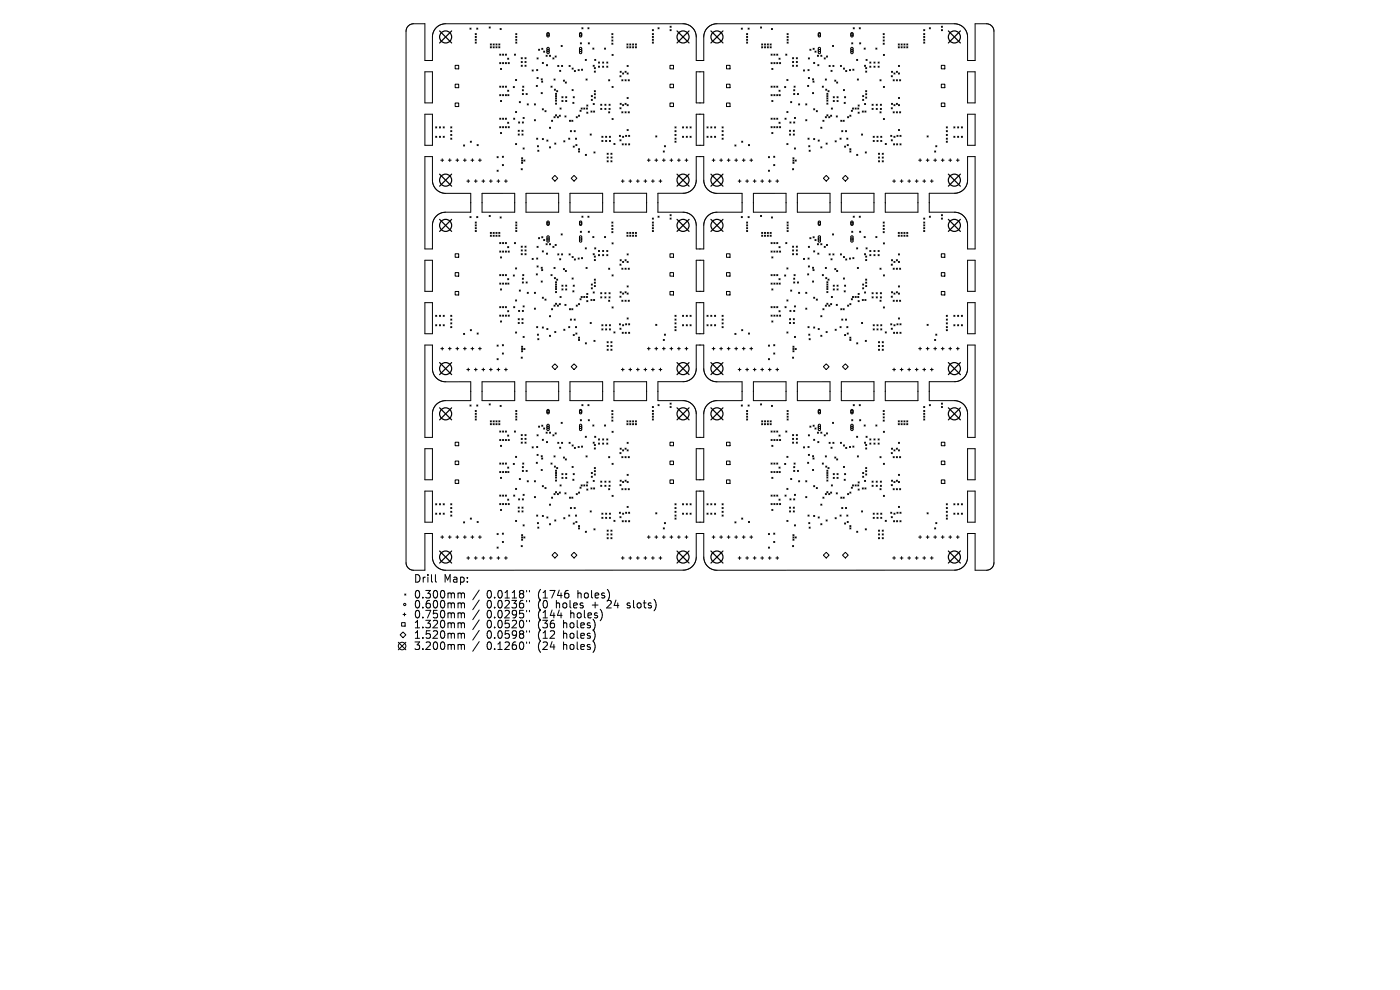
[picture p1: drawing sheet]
<svg xmlns="http://www.w3.org/2000/svg" width="297mm" height="210mm" viewBox="0 0 297 210" stroke-linecap="round" stroke-linejoin="round" font-family="sans-serif">
<defs><g id="words">
<g font-size="2.2">
<text x="87.7" y="123.8">Drill</text>
<text x="94.1" y="123.8">Map:</text>
<text x="87.7" y="127.2">0.300mm</text>
<text x="87.7" y="129.3">0.600mm</text>
<text x="87.7" y="131.4">0.750mm</text>
<text x="103.2" y="127.2">0.0118&quot;</text>
<text x="103.2" y="129.3">0.0236&quot;</text>
<text x="103.2" y="131.4">0.0295&quot;</text>
<text x="114.2" y="127.2">(1746</text>
<text x="114.2" y="129.3">(0</text>
<text x="114.2" y="131.4">(144</text>
<text x="118.2" y="129.3">holes</text>
<text x="121.2" y="131.4">holes)</text>
<text x="122.8" y="127.2">holes)</text>
<text x="126" y="129.3">+</text>
<text x="129.3" y="129.3">24</text>
<text x="133.7" y="129.3">slots)</text>
<text x="87.7" y="133.5">1.320mm</text>
<text x="87.7" y="135.7">1.520mm</text>
<text x="103.2" y="133.5">0.0520&quot;</text>
<text x="103.2" y="135.7">0.0598&quot;</text>
<text x="114.2" y="133.5">(36</text>
<text x="114.2" y="135.7">(12</text>
<text x="119.7" y="133.5">holes)</text>
<text x="119.7" y="135.7">holes)</text>
<text x="87.7" y="138.1">3.200mm</text>
<text x="103.2" y="138.1">0.1260&quot;</text>
<text x="114.2" y="138.1">(24</text>
<text x="119.7" y="138.1">holes)</text>
</g>
</g></defs>
<g fill="none" stroke="#000" stroke-width=".21">
<path d="M86.6 5.5l1-.5h2.5v7.8h1.6v-5a2.8 2.8 0 0 1 2.8-2.8h50.4a2.8 2.8 0 0 1 2.8 2.8v5h1.6v-5a2.8 2.8 0 0 1 2.8-2.8h50.4a2.8 2.8 0 0 1 2.8 2.8v5h1.6v-7.8h2.4a1.6 1.6 0 0 1 1.6 1.6v112.8a1.6 1.6 0 0 1-1.6 1.6h-2.4v-7.8h-1.6v5a2.78 2.78 0 0 1-2.8 2.7l-50.4 .1a2.8 2.8 0 0 1-2.8-2.8v-5h-1.6v5a2.78 2.78 0 0 1-2.8 2.7l-50.4 .1a2.8 2.8 0 0 1-2.8-2.8v-5h-1.6v7.8h-2.4a1.6 1.6 0 0 1-1.6-1.6v-112.8l.2-.6zM90.1 15.2h1.6v6.6h-1.6zM96.6 13.9h.7v.7h-.7zM96.6 17.9h.7v.7h-.7zM99.7 6l.2 .2M99.9 6l-.2 .2M100.8 7.1l.3 .3M100.8 7.7l.3 .3M100.8 8.3l.3 .3M100.8 8.9l.3 .3M101.1 7.1l-.3 .3M101.1 7.7l-.3 .3"/>
<path d="M101.1 8.3l-.3 .3M101.1 8.9l-.3 .3M101.1 6l.3 .2M101.4 6l-.3 .2M103.8 5.7l.2 .3M104 5.7l-.2 .3M104 9.3l.2 .3M104 9.9l.2 .3M104.2 9.3l-.2 .3M104.2 9.9l-.2 .3M104.6 9.9l.2 .3M104.6 9.3l.2 .3"/>
<path d="M104.8 9.3l-.2 .3M104.8 9.9l-.2 .3M105.2 9.9l.2 .3M105.2 9.3l.2 .3M105.4 9.3l-.2 .3M105.4 9.9l-.2 .3M105.8 9.9l.2 .3M105.8 9.3l.2 .3M106 11.5l.2 .2M106 13.3l.2 .2M106 18.3l.2 .2M106 9.3l-.2 .3"/>
<path d="M106 9.9l-.2 .3M106.1 6l.2 .3M106.2 14.5l.2 .3M106.2 13.3l-.2 .2M106.2 11.5l-.2 .2M106.2 18.3l-.2 .2M106.3 6l-.2 .3M106.4 14.5l-.2 .3M106.6 11.5l.2 .2M106.6 13.3l.2 .2M106.6 18.3l.2 .2M106.8 11.5l-.2 .2"/>
<path d="M106.8 13.3l-.2 .2M106.8 18.3l-.2 .2M107.2 11.5l.2 .2M107.2 13.3l.2 .2M107.2 18.3l.2 .2M107.4 11.5l-.2 .2M107.4 13.3l-.2 .2M107.4 18.3l-.2 .2M107.7 12.3l.2 .3M107.7 19.1l.2 .3M107.8 13.3l.2 .2M107.9 12.3l-.2 .3"/>
<path d="M107.9 19.1l-.2 .3M108 13.3l-.2 .2M108.9 18.4l.2 .2M109.1 18.4l-.2 .2M109.1 11.5l.3 .2M109.4 16.9l.2 .2M109.4 11.5l-.3 .2M109.4 7.1l.2 .3M109.4 7.7l.2 .3M109.4 8.3l.2 .3M109.4 8.9l.2 .3M109.6 16.9l-.2 .2"/>
<path d="M109.6 7.1l-.2 .3M109.6 7.7l-.2 .3M109.6 8.3l-.2 .3M109.6 8.9l-.2 .3M110.6 12.2l.2 .3M110.6 13l.2 .3M110.6 13.8l.2 .3M110.8 12.2l-.2 .3M110.8 13l-.2 .3M110.8 13.8l-.2 .3M110.8 19l.2 .3M110.8 19.8l.2 .3"/>
<path d="M110.9 18.3l.2 .2M111 19l-.2 .3M111 19.8l-.2 .3M111.1 18.3l-.2 .2M111.4 13l.2 .3M111.4 13.8l.2 .3M111.4 12.2l.2 .3M111.6 12.2l-.2 .3M111.6 13l-.2 .3M111.6 19.8l.2 .3M111.6 13.8l-.2 .3M111.8 19.8l-.2 .3"/>
<path d="M112.9 14.8l.2 .3M113.1 14.8l-.2 .3M113.8 18.1l.2 .3M113.8 14.8l.3 .2M113.9 12.3l.3 .2M113.9 16.4l.3 .3M114 18.1l-.2 .3M114.1 14.8l-.3 .2M114.2 12.3l-.3 .2M114.2 16.4l-.3 .3M114.2 10.4l.3 .3M114.5 10.4l-.3 .3"/>
<path d="M114.8 16.7l.2 .3M114.8 19.6l.2 .3M114.9 17.2l.2 .2M114.9 10.2l.3 .3M115 16.7l-.2 .3M115 19.6l-.2 .3M115 13.2l.3 .3M115.1 17.2l-.2 .2M115.2 10.2l-.3 .3M115.3 13.2l-.3 .3M115.3 10.8l.3 .3M115.6 10.8l-.3 .3"/>
<path d="M115.8 11.7l.3 .3M115.9 13.7l.3 .3M116.1 11.7l-.3 .3M116.1 7l.2-.1 .2 .2v.6l-.2 .1-.3-.1zM116.1 10.1h.2l.2 .1v1l-.2 .2-.3-.2zM116.2 13.7l-.3 .3M116.6 11.7l.2 .3M116.8 11.7l-.2 .3M116.9 18.3l.2 .2M117.1 18.3l-.2 .2M117.3 12.3l.2 .2M117.5 12.3l-.2 .2"/>
<path d="M117.5 16.8l.3 .2M117.6 18.9l.2 .3M117.8 16.8l-.3 .2M117.8 11.9l.2 .2M117.8 19.8l.3 .2M117.8 18.9l-.2 .3M118 11.9l-.2 .2M118.1 19.8l-.3 .2M118.1 19.2l.2 .3M118.3 19.2l-.2 .3M118.3 13.9l.3 .2M118.6 13.9l-.3 .2"/>
<path d="M118.7 14.9l.3 .3M119 14.9l-.3 .3M119 9.6l.3 .3M119.1 13.9l.3 .2M119.3 9.6l-.3 .3M119.4 13.9l-.3 .2M119.5 17l.3 .2M119.8 17l-.3 .2M119.9 17.4l.3 .2M120.2 17.4l-.3 .2M120.7 13.9l.3 .2M121 13.9l-.3 .2"/>
<path d="M121.4 19l.2 .2M121.4 14.4l.2 .3M121.6 14.4l-.2 .3M121.6 19l-.2 .2M121.8 15l.3 .2M122.1 15l-.3 .2M122.6 14.8l.3 .2M122.9 14.8l-.3 .2M123 7l.2-.1 .2 .2v.6l-.2 .1-.3-.1zM123 10.1h.3l.1 .1v1l-.2 .2-.3-.2zM123.1 9.1l.3 .2M123.4 9.1l-.3 .2"/>
<path d="M123.4 14.7l.2 .2M123.4 5.9l.3 .2M123.6 14.7l-.2 .2M123.7 5.9l-.3 .2M124.2 12.6l.2 .2M124.3 16.8l.3 .2M124.4 12.6l-.2 .2M124.6 16.8l-.3 .2M124.7 5.9l.3 .2M124.8 9.1l.2 .2M125 5.9l-.3 .2M125 9.1l-.2 .2"/>
<path d="M125.8 10.2l.2 .2M125.8 13.8l.3 .3M126 10.2l-.2 .2M126.1 13.8l-.3 .3M126.1 19.2l.2 .3M126.1 14.3l.2 .3M126.1 15.1l.2 .2M126.1 19.9l.2 .2M126.2 12.6l.2 .2M126.3 19.9l-.2 .2M126.3 14.3l-.2 .3M126.3 15.1l-.2 .2"/>
<path d="M126.3 19.2l-.2 .3M126.4 12.6l-.2 .2M127 13.2l.2 .2M127 14l.2 .3M127.2 13.2l-.2 .2M127.2 14l-.2 .3M127.8 14l.3 .3M127.8 13.2l.3 .2M128.1 13.2l-.3 .2M128.1 14l-.3 .3M128.2 10.2l.3 .2M128.5 10.2l-.3 .2"/>
<path d="M128.7 13.2l.3 .2M128.7 14l.3 .3M129 13.2l-.3 .2M129 14l-.3 .3M129.1 16.9l.3 .3M129.4 16.9l-.3 .3M129.8 7.1l.2 .3M129.8 7.8l.2 .2M129.8 8.5l.2 .2M129.8 9.2l.2 .2M129.8 11.5l.3 .3M129.8 18.3l.3 .3"/>
<path d="M130 7.8l-.2 .2M130 7.1l-.2 .3M130 8.5l-.2 .2M130 9.2l-.2 .2M130.1 11.5l-.3 .3M130.1 18.3l-.3 .3M131.5 16.1l.2 .2M131.6 15.1l.2 .3M131.7 16.1l-.2 .2M131.8 15.1l-.2 .3M131.9 16.9l.3 .3M132.1 15.5l.2 .2"/>
<path d="M132.2 16.9l-.3 .3M132.3 15.5l-.2 .2M132.6 16.9l.2 .3M132.6 15.1l.2 .3M132.8 15.1l-.2 .3M132.8 16.9l-.2 .3M133 9.3l.2 .3M133 9.9l.2 .3M133 15.5l.3 .2M133 13.9l.3 .2M133.2 9.3l-.2 .3M133.2 9.9l-.2 .3"/>
<path d="M133.3 15.5l-.3 .2M133.3 13.9l-.3 .2M133.3 16.9l.2 .3M133.5 16.9l-.2 .3M133.6 9.9l.2 .3M133.6 9.3l.2 .3M133.8 9.9l-.2 .3M133.8 9.3l-.2 .3M134.2 9.9l.2 .3M134.2 9.3l.2 .3M134.4 9.9l-.2 .3M134.4 9.3l-.2 .3"/>
<path d="M134.8 9.9l.2 .3M134.8 9.3l.2 .3M135 9.3l-.2 .3M135 9.9l-.2 .3M138.4 6.3l.2 .2M138.4 7.1l.2 .3M138.4 7.7l.2 .3M138.4 8.3l.2 .3M138.4 8.9l.2 .3M138.6 7.7l-.2 .3M138.6 8.9l-.2 .3M138.6 8.3l-.2 .3"/>
<path d="M138.6 6.3l-.2 .2M138.6 7.1l-.2 .3M139.6 5.9l.2 .2M139.8 5.9l-.2 .2M142.1 13.9h.8v.7h-.8zM142.1 17.9h.8v.7h-.8zM142.1 5.6l.3 .2M142.1 6.3l.3 .2M142.4 5.6l-.3 .2M142.4 6.3l-.3 .2M147.7 15.2h1.6v6.6h-1.6zM154.1 13.9h.8v.7h-.8z"/>
<path d="M154.1 17.9h.8v.7h-.8zM157.3 6l.2 .2M157.5 6l-.2 .2M158.4 7.1l.2 .3M158.4 7.7l.2 .3M158.4 8.3l.2 .3M158.4 8.9l.2 .3M158.6 7.7l-.2 .3M158.6 7.1l-.2 .3M158.6 8.3l-.2 .3M158.6 8.9l-.2 .3M158.7 6l.2 .2"/>
<path d="M158.9 6l-.2 .2M161.3 5.7l.3 .3M161.6 5.7l-.3 .3M161.6 9.3l.2 .3M161.6 9.9l.2 .3M161.8 9.9l-.2 .3M161.8 9.3l-.2 .3M162.2 9.9l.2 .3M162.2 9.3l.2 .3M162.4 9.3l-.2 .3M162.4 9.9l-.2 .3M162.8 9.9l.2 .3"/>
<path d="M162.8 9.3l.2 .3M163 9.3l-.2 .3M163 9.9l-.2 .3M163.4 9.9l.2 .3M163.4 9.3l.2 .3M163.6 11.5l.2 .2M163.6 13.3l.2 .2M163.6 18.3l.2 .2M163.6 9.3l-.2 .3M163.6 9.9l-.2 .3M163.7 6l.2 .3M163.7 14.5l.3 .3"/>
<path d="M163.8 18.3l-.2 .2M163.8 11.5l-.2 .2M163.8 13.3l-.2 .2M163.9 6l-.2 .3M164 14.5l-.3 .3M164.2 11.5l.2 .2M164.2 13.3l.2 .2M164.2 18.3l.2 .2M164.4 18.3l-.2 .2M164.4 11.5l-.2 .2M164.4 13.3l-.2 .2M164.8 11.5l.2 .2"/>
<path d="M164.8 13.3l.2 .2M164.8 18.3l.2 .2M165 18.3l-.2 .2M165 13.3l-.2 .2M165 11.5l-.2 .2M165.3 12.3l.2 .3M165.3 19.1l.2 .3M165.4 13.3l.2 .2M165.5 19.1l-.2 .3M165.5 12.3l-.2 .3M165.6 13.3l-.2 .2M166.4 18.4l.3 .2"/>
<path d="M166.7 18.4l-.3 .2M166.7 11.5l.2 .2M166.9 16.9l.3 .2M166.9 11.5l-.2 .2M167 7.1l.2 .3M167 7.7l.2 .3M167 8.3l.2 .3M167 8.9l.2 .3M167.2 16.9l-.3 .2M167.2 8.3l-.2 .3M167.2 8.9l-.2 .3M167.2 7.1l-.2 .3"/>
<path d="M167.2 7.7l-.2 .3M168.1 12.2l.3 .3M168.1 13l.3 .3M168.1 13.8l.3 .3M168.4 12.2l-.3 .3M168.4 13l-.3 .3M168.4 13.8l-.3 .3M168.4 19l.2 .3M168.4 19.8l.2 .3M168.4 18.3l.3 .2M168.6 19.8l-.2 .3M168.6 19l-.2 .3"/>
<path d="M168.7 18.3l-.3 .2M168.9 13l.3 .3M168.9 13.8l.3 .3M168.9 12.2l.3 .3M169.2 13.8l-.3 .3M169.2 12.2l-.3 .3M169.2 13l-.3 .3M169.2 19.8l.2 .3M169.4 19.8l-.2 .3M170.4 14.8l.3 .3M170.7 14.8l-.3 .3M171.3 18.1l.3 .3"/>
<path d="M171.4 14.8l.2 .2M171.5 16.4l.2 .3M171.5 12.3l.2 .2M171.6 18.1l-.3 .3M171.6 14.8l-.2 .2M171.7 12.3l-.2 .2M171.7 16.4l-.2 .3M171.8 10.4l.2 .3M172 10.4l-.2 .3M172.4 19.6l.2 .3M172.4 16.7l.2 .3M172.5 17.2l.2 .2"/>
<path d="M172.5 10.2l.2 .3M172.6 16.7l-.2 .3M172.6 19.6l-.2 .3M172.6 13.2l.2 .3M172.7 17.2l-.2 .2M172.7 10.2l-.2 .3M172.8 13.2l-.2 .3M172.9 10.8l.2 .3M173.1 10.8l-.2 .3M173.4 11.7l.2 .3M173.5 13.7l.2 .3M173.6 11.7l-.2 .3"/>
<path d="M173.7 7l.2-.1 .2 .2v.6l-.2 .1-.3-.1zM173.7 10.1h.2l.2 .1v1l-.2 .2-.3-.2zM173.7 13.7l-.2 .3M174.1 11.7l.3 .3M174.4 11.7l-.3 .3M174.4 18.3l.3 .2M174.7 18.3l-.3 .2M174.8 12.3l.3 .2M175.1 12.3l-.3 .2M175.1 16.8l.2 .2M175.2 18.9l.2 .3M175.3 16.8l-.2 .2"/>
<path d="M175.3 11.9l.3 .2M175.4 19.8l.2 .2M175.4 18.9l-.2 .3M175.6 11.9l-.3 .2M175.6 19.8l-.2 .2M175.6 19.2l.3 .3M175.9 19.2l-.3 .3M175.9 13.9l.2 .2M176.1 13.9l-.2 .2M176.3 14.9l.2 .3M176.5 14.9l-.2 .3M176.6 9.6l.2 .3"/>
<path d="M176.7 13.9l.2 .2M176.8 9.6l-.2 .3M176.9 13.9l-.2 .2M177.1 17l.2 .2M177.3 17l-.2 .2M177.5 17.4l.2 .2M177.7 17.4l-.2 .2M178.3 13.9l.2 .2M178.5 13.9l-.2 .2M178.9 14.4l.3 .3M178.9 19l.3 .2M179.2 14.4l-.3 .3"/>
<path d="M179.2 19l-.3 .2M179.4 15l.2 .2M179.6 15l-.2 .2M180.2 14.8l.2 .2M180.4 14.8l-.2 .2M180.6 7l.2-.1 .2 .2v.6l-.2 .1-.3-.1zM180.6 10.1h.2l.2 .1v1l-.2 .2-.3-.2zM180.7 9.1l.2 .2M180.9 9.1l-.2 .2M180.9 14.7l.3 .2M181 5.9l.2 .2M181.2 14.7l-.3 .2"/>
<path d="M181.2 5.9l-.2 .2M181.7 12.6l.3 .2M181.9 16.8l.2 .2M182 12.6l-.3 .2M182.1 16.8l-.2 .2M182.3 5.9l.2 .2M182.4 9.1l.2 .2M182.5 5.9l-.2 .2M182.6 9.1l-.2 .2M183.3 10.2l.3 .2M183.4 13.8l.2 .3M183.6 10.2l-.3 .2"/>
<path d="M183.6 13.8l-.2 .3M183.6 19.2l.3 .3M183.6 14.3l.3 .3M183.6 15.1l.3 .2M183.6 19.9l.3 .2M183.7 12.6l.3 .2M183.9 19.2l-.3 .3M183.9 19.9l-.3 .2M183.9 14.3l-.3 .3M183.9 15.1l-.3 .2M184 12.6l-.3 .2M184.5 13.2l.3 .2"/>
<path d="M184.5 14l.3 .3M184.8 13.2l-.3 .2M184.8 14l-.3 .3M185.4 14l.2 .3M185.4 13.2l.2 .2M185.6 13.2l-.2 .2M185.6 14l-.2 .3M185.8 10.2l.2 .2M186 10.2l-.2 .2M186.3 14l.2 .3M186.3 13.2l.2 .2M186.5 13.2l-.2 .2"/>
<path d="M186.5 14l-.2 .3M186.7 16.9l.2 .3M186.9 16.9l-.2 .3M187.4 7.1l.2 .3M187.4 7.8l.2 .2M187.4 8.5l.2 .2M187.4 9.2l.2 .2M187.4 11.5l.2 .3M187.4 18.3l.2 .3M187.6 9.2l-.2 .2M187.6 7.8l-.2 .2M187.6 7.1l-.2 .3"/>
<path d="M187.6 8.5l-.2 .2M187.6 11.5l-.2 .3M187.6 18.3l-.2 .3M189.1 16.1l.2 .2M189.1 15.1l.3 .3M189.3 16.1l-.2 .2M189.4 15.1l-.3 .3M189.5 16.9l.2 .3M189.6 15.5l.3 .2M189.7 16.9l-.2 .3M189.9 15.5l-.3 .2M190.2 15.1l.2 .3"/>
<path d="M190.2 16.9l.2 .3M190.4 16.9l-.2 .3M190.4 15.1l-.2 .3M190.6 9.3l.2 .3M190.6 9.9l.2 .3M190.6 15.5l.2 .2M190.6 13.9l.2 .2M190.8 9.9l-.2 .3M190.8 9.3l-.2 .3M190.8 15.5l-.2 .2M190.8 13.9l-.2 .2M190.8 16.9l.3 .3"/>
<path d="M191.1 16.9l-.3 .3M191.2 9.9l.2 .3M191.2 9.3l.2 .3M191.4 9.3l-.2 .3M191.4 9.9l-.2 .3M191.8 9.9l.2 .3M191.8 9.3l.2 .3M192 9.9l-.2 .3M192 9.3l-.2 .3M192.4 9.9l.2 .3M192.4 9.3l.2 .3M192.6 9.3l-.2 .3"/>
<path d="M192.6 9.9l-.2 .3M196 6.3l.2 .2M196 7.1l.2 .3M196 7.7l.2 .3M196 8.3l.2 .3M196 8.9l.2 .3M196.2 8.9l-.2 .3M196.2 7.7l-.2 .3M196.2 7.1l-.2 .3M196.2 8.3l-.2 .3M196.2 6.3l-.2 .2M197.1 5.9l.3 .2"/>
<path d="M197.4 5.9l-.3 .2M199.7 13.9h.7v.7h-.7zM199.7 17.9h.7v.7h-.7zM199.7 5.6l.2 .2M199.7 6.3l.2 .2M199.9 6.3l-.2 .2M199.9 5.6l-.2 .2M205.3 15.2h1.6v6.6h-1.6zM90.1 24.2h1.6v6.6h-1.6zM90.1 33.2h1.6v5a2.8 2.8 0 0 0 2.8 2.8h5.4v4h-5.4a2.8 2.8 0 0 0-2.8 2.8v5h-1.6zM92.4 26.9l.3 .2M92.4 28.9l.3 .2"/>
<path d="M92.7 26.9l-.3 .2M92.7 28.9l-.3 .2M93.2 26.9l.3 .2M93.2 28.9l.3 .2M93.5 26.9l-.3 .2M93.5 28.9l-.3 .2M93.5 34h.6M93.8 33.7v.6M94 26.9l.3 .2M94 28.9l.3 .2M94.3 26.9l-.3 .2M94.3 28.9l-.3 .2"/>
<path d="M95.1 34h.6M95.4 33.7v.6M95.6 29.3l.3 .2M95.6 26.9l.3 .2M95.6 27.7l.3 .2M95.6 28.5l.3 .2M95.9 26.9l-.3 .2M95.9 27.7l-.3 .2M95.9 28.5l-.3 .2M95.9 29.3l-.3 .2M96.6 21.9h.7v.7h-.7zM96.7 34h.6"/>
<path d="M97 33.7v.6M98.3 34h.6M98.3 30.7l.3 .3M98.6 30.7l-.3 .3M98.6 33.7v.6M99 38.4h.6M99.3 38.1v.6M99.8 29.9l.2 .3M99.9 34h.6M100 29.9l-.2 .3M100.2 33.7v.6M100.6 38.4h.6"/>
<path d="M100.9 38.1v.6M101.2 30.7l.3 .2M101.5 30.7l-.3 .2M101.5 34h.6M101.8 33.7v.6M102.2 38.4h.6M102.5 38.1v.6M103.8 38.4h.6M104.1 38.1v.6M105.4 38.4h.6M105.4 33.2l.3 .3M105.4 36.1l.3 .2"/>
<path d="M105.7 33.2l-.3 .3M105.7 36.1l-.3 .2M105.7 38.1v.6M106 20.1l.2 .2M106 25.1l.2 .2M106 26.9l.2 .2M106.2 21.3l.2 .2M106.2 28.1l.2 .2M106.2 20.1l-.2 .2M106.2 25.1l-.2 .2M106.2 26.9l-.2 .2M106.4 21.3l-.2 .2"/>
<path d="M106.4 28.1l-.2 .2M106.6 33.1l.2 .3M106.6 34.9l.2 .2M106.6 20.1l.2 .2M106.6 25.1l.2 .2M106.6 26.9l.2 .2M106.8 33.1l-.2 .3M106.8 34.9l-.2 .2M106.8 20.1l-.2 .2M106.8 25.1l-.2 .2M106.8 26.9l-.2 .2M107 38.4h.6"/>
<path d="M107.2 20.1l.2 .2M107.2 25.1l.2 .2M107.2 26.9l.2 .2M107.3 38.1v.6M107.4 20.1l-.2 .2M107.4 25.1l-.2 .2M107.4 26.9l-.2 .2M107.7 25.9l.2 .3M107.7 20.1l.3 .2M107.8 26.9l.2 .2M107.9 25.9l-.2 .3M108 20.1l-.3 .2"/>
<path d="M108 26.9l-.2 .2M109 25.1l.2 .2M109.2 25.1l-.2 .2M109.4 23.6l.2 .3M109.4 30.4l.2 .3M109.6 23.6l-.2 .3M109.6 30.4l-.2 .3M109.9 27.6l.3 .3M109.9 28.4l.3 .3M110 25.9l.2 .2M110.2 27.6l-.3 .3M110.2 28.4l-.3 .3"/>
<path d="M110.2 21.5l.2 .3M110.2 25.9l-.2 .2M110.4 21.5l-.2 .3M110.6 35.8l.2 .2M110.6 33.5l.3 .2M110.6 33.9l.3 .3M110.6 34.4l.3 .3M110.7 28.4l.3 .3M110.7 27.6l.3 .3M110.8 35.8l-.2 .2M110.8 25.9l.2 .2M110.9 33.5l-.3 .2"/>
<path d="M110.9 33.9l-.3 .3M110.9 34.4l-.3 .3M111 27.6l-.3 .3M111 28.4l-.3 .3M111 24.9l.2 .2M111 31.4l.2 .2M111 25.9l-.2 .2M111.1 33.9l.3 .3M111.2 24.9l-.2 .2M111.2 31.4l-.2 .2M111.4 33.9l-.3 .3M111.8 22l.3 .3"/>
<path d="M112.1 22l-.3 .3M113.4 22l.2 .3M113.4 25.4l.2 .2M113.6 22l-.2 .3M113.6 25.4l-.2 .2M113.8 29.3l.3 .2M114 30.9l.2 .2M114.1 31.9l.2 .2M114.1 29.3l-.3 .2M114.2 30.9l-.2 .2M114.3 31.9l-.2 .2M115 23.1l.3 .2"/>
<path d="M115 29.4l.3 .2M115.3 23.1l-.3 .2M115.3 29.4l-.3 .2M115.6 23.5l.2 .2M115.8 23.5l-.2 .2M116 29.7l.2 .2M116.2 29.7l-.2 .2M116.6 27l.2 .2M116.6 31.1l.2 .3M116.8 27l-.2 .2M116.8 31.1l-.2 .3M117 25.5l.2 .2"/>
<path d="M117.1 37.8l.6-.6 .6 .6-.6 .6zM117.2 25.5l-.2 .2M117.5 24.7l.3 .3M117.7 30.3l.2 .3M117.8 24.7l-.3 .3M117.8 20.3l.3 .2M117.8 20.7l.3 .3M117.8 21.2l.3 .3M117.8 21.9l.3 .2M117.8 24.3l.3 .3M117.9 30.3l-.2 .3M118.1 20.3l-.3 .2"/>
<path d="M118.1 21.9l-.3 .2M118.1 21.2l-.3 .3M118.1 20.7l-.3 .3M118.1 24.3l-.3 .3M118.2 24.7l.3 .3M118.5 24.7l-.3 .3M118.6 24.4l.3 .3M118.8 22.9l.2 .2M118.9 24.4l-.3 .3M119 22.9l-.2 .2M119.2 20.5l.2 .2M119.2 21.3l.2 .2"/>
<path d="M119.4 20.5l-.2 .2M119.4 21.3l-.2 .2M119.6 29.9l.2 .2M119.8 24.6l.3 .2M119.8 29.9l-.2 .2M120 21.3l.2 .2M120 20.5l.2 .2M120.1 24.6l-.3 .2M120.2 20.5l-.2 .2M120.2 21.3l-.2 .2M120.6 29.3l.3 .2M120.8 25.5l.2 .2"/>
<path d="M120.9 29.3l-.3 .2M121 27.7l.2 .2M121 25.5l-.2 .2M121.2 37.8l.6-.6 .6 .6-.6 .6zM121.2 27.7l-.2 .2M121.3 25.5l.2 .2M121.5 21.7l.3 .2M121.5 25.5l-.2 .2M121.6 31l.2 .2M121.6 20.5l.2 .2M121.8 21.7l-.3 .2M121.8 27.7l.2 .2"/>
<path d="M121.8 20.5l-.2 .2M121.8 31l-.2 .2M122 27.7l-.2 .2M122.1 29.3l.2 .2M122.2 30.7l.2 .2M122.2 24.7l.3 .3M122.3 29.3l-.2 .2M122.4 30.7l-.2 .2M122.5 24.7l-.3 .3M122.7 24.4l.3 .3M122.7 31.5l.3 .3M122.7 32l.3 .3"/>
<path d="M123 24.4l-.3 .3M123 31.5l-.3 .3M123 32l-.3 .3M123 23.4l.3 .2M123.3 23.4l-.3 .2M123.3 22.9l.2 .2M123.5 22.9l-.2 .2M123.8 22.9l.3 .2M124.1 22.9l-.3 .2M124.2 32.7l.2 .3M124.4 22.9l.2 .2M124.4 32.7l-.2 .3"/>
<path d="M124.5 22.3l.2 .2M124.5 23.8l.2 .2M124.6 22.9l-.2 .2M124.7 22.3l-.2 .2M124.7 23.8l-.2 .2M125.2 28.4l.2 .3M125.4 23.5l.2 .3M125.4 28.4l-.2 .3M125.4 20.3l.3 .2M125.4 21.1l.3 .2M125.6 23.5l-.2 .3M125.7 20.3l-.3 .2"/>
<path d="M125.7 21.1l-.3 .2M125.8 21.9l.3 .3M125.9 23.5l.3 .3M126 32.2l.2 .3M126.1 21.9l-.3 .3M126.1 20.6l.2 .2M126.2 23.5l-.3 .3M126.2 32.2l-.2 .3M126.3 20.6l-.2 .2M127.4 23l.3 .2M127.4 22.1l.3 .2M127.7 22.1l-.3 .2"/>
<path d="M127.7 23l-.3 .2M127.7 28.9l.2 .2M127.7 29.8l.2 .2M127.9 29.8l-.2 .2M127.9 28.9l-.2 .2M128.3 23l.3 .2M128.3 22.1l.3 .2M128.5 29.8l.2 .2M128.5 28.9l.2 .2M128.6 22.1l-.3 .2M128.6 23l-.3 .2M128.7 29.8l-.2 .2"/>
<path d="M128.7 28.9l-.2 .2M128.8 32.5l.2 .2M128.8 33.3l.2 .2M128.8 34.1l.2 .2M129 32.5l-.2 .2M129 34.1l-.2 .2M129 33.3l-.2 .2M129.1 23.7l.3 .2M129.2 23l.2 .2M129.2 22.1l.2 .2M129.3 28.9l.2 .2M129.3 29.8l.2 .2"/>
<path d="M129.4 23.7l-.3 .2M129.4 22.1l-.2 .2M129.4 23l-.2 .2M129.5 28.9l-.2 .2M129.5 29.8l-.2 .2M129.6 33.3l.2 .2M129.6 34.1l.2 .2M129.6 32.5l.2 .2M129.8 33.3l-.2 .2M129.8 32.5l-.2 .2M129.8 34.1l-.2 .2M129.8 25.1l.3 .3"/>
<path d="M130.1 25.1l-.3 .3M130.2 30.4l.3 .3M130.5 30.4l-.3 .3M131.4 28.7l.2 .2M131.5 29.6l.2 .3M131.5 22.8l.2 .3M131.6 21.9l.2 .2M131.6 28.7l-.2 .2M131.7 22.8l-.2 .3M131.7 29.6l-.2 .3M131.8 21.9l-.2 .2M131.8 38.4h.6"/>
<path d="M131.9 23.7l.3 .2M132 30.5l.2 .2M132.1 22.2l.2 .2M132.1 28.9l.2 .2M132.1 38.1v.6M132.2 23.7l-.3 .2M132.2 30.5l-.2 .2M132.3 22.2l-.2 .2M132.3 28.9l-.2 .2M132.6 21.9l.2 .2M132.6 23.7l.2 .2M132.6 30.5l.3 .2"/>
<path d="M132.7 28.7l.3 .2M132.8 21.9l-.2 .2M132.8 23.7l-.2 .2M132.9 30.5l-.3 .2M133 28.7l-.3 .2M133 27.5l.3 .2M133 20.7l.3 .2M133 22.2l.3 .2M133.3 27.5l-.3 .2M133.3 20.7l-.3 .2M133.3 22.2l-.3 .2M133.3 23.7l.2 .2"/>
<path d="M133.4 28.7l.2 .2M133.4 30.5l.2 .2M133.4 38.4h.6M133.5 23.7l-.2 .2M133.6 28.7l-.2 .2M133.6 30.5l-.2 .2M133.7 38.1v.6M135 38.4h.6M135.3 38.1v.6M136.6 38.4h.6M136.9 38.1v.6M137.3 34h.6"/>
<path d="M137.6 33.7v.6M138.2 38.4h.6M138.5 38.1v.6M138.9 34h.6M139.1 28.8l.2 .3M139.2 33.7v.6M139.3 28.8l-.2 .3M139.8 38.4h.6M140.1 38.1v.6M140.5 34h.6M140.7 32l.2 .3M140.8 33.7v.6"/>
<path d="M140.9 32l-.2 .3M140.9 30.9l.3 .2M141.2 30.9l-.3 .2M142.1 34h.6M142.1 21.9h.8v.7h-.8zM142.4 33.7v.6M143.2 29.3l.2 .2M143.2 28.5l.2 .2M143.2 26.9l.2 .2M143.2 27.7l.2 .2M143.2 29.9l.2 .3M143.4 26.9l-.2 .2"/>
<path d="M143.4 27.7l-.2 .2M143.4 28.5l-.2 .2M143.4 29.3l-.2 .2M143.4 29.9l-.2 .3M143.7 34h.6M144 33.7v.6M144.8 26.9l.2 .2M144.8 28.9l.2 .2M145 26.9l-.2 .2M145 28.9l-.2 .2M145.3 34h.6M145.6 28.9l.2 .2"/>
<path d="M145.6 26.9l.2 .2M145.6 33.7v.6M145.8 26.9l-.2 .2M145.8 28.9l-.2 .2M146.4 26.9l.2 .2M146.4 28.9l.2 .2M146.6 28.9l-.2 .2M146.6 26.9l-.2 .2M147.7 24.2h1.6v6.6h-1.6zM150 26.9l.2 .2M150 28.9l.2 .2M150.2 26.9l-.2 .2"/>
<path d="M150.2 28.9l-.2 .2M150.8 26.9l.2 .2M150.8 28.9l.2 .2M151 28.9l-.2 .2M151 26.9l-.2 .2M151.1 34h.6M151.4 33.7v.6M151.6 26.9l.2 .2M151.6 28.9l.2 .2M151.8 28.9l-.2 .2M151.8 26.9l-.2 .2M152.7 34h.6"/>
<path d="M153 33.7v.6M153.2 29.3l.2 .2M153.2 28.5l.2 .2M153.2 26.9l.2 .2M153.2 27.7l.2 .2M153.4 29.3l-.2 .2M153.4 28.5l-.2 .2M153.4 26.9l-.2 .2M153.4 27.7l-.2 .2M154.1 21.9h.8v.7h-.8zM154.3 34h.6M154.6 33.7v.6"/>
<path d="M155.9 34h.6M155.9 30.7l.2 .3M156.1 30.7l-.2 .3M156.2 33.7v.6M156.6 38.4h.6M156.9 38.1v.6M157.3 29.9l.3 .3M157.5 34h.6M157.6 29.9l-.3 .3M157.8 33.7v.6M158.2 38.4h.6M158.5 38.1v.6"/>
<path d="M158.8 30.7l.2 .2M159 30.7l-.2 .2M159.1 34h.6M159.4 33.7v.6M159.8 38.4h.6M160.1 38.1v.6M161.4 38.4h.6M161.7 38.1v.6M163 38.4h.6M163 33.2l.3 .3M163 36.1l.3 .2M163.3 33.2l-.3 .3"/>
<path d="M163.3 36.1l-.3 .2M163.3 38.1v.6M163.6 20.1l.2 .2M163.6 25.1l.2 .2M163.6 26.9l.2 .2M163.7 21.3l.3 .2M163.7 28.1l.3 .2M163.8 25.1l-.2 .2M163.8 20.1l-.2 .2M163.8 26.9l-.2 .2M164 21.3l-.3 .2M164 28.1l-.3 .2"/>
<path d="M164.1 33.1l.3 .3M164.1 34.9l.3 .2M164.2 20.1l.2 .2M164.2 25.1l.2 .2M164.2 26.9l.2 .2M164.4 34.9l-.3 .2M164.4 33.1l-.3 .3M164.4 20.1l-.2 .2M164.4 25.1l-.2 .2M164.4 26.9l-.2 .2M164.6 38.4h.6M164.8 20.1l.2 .2"/>
<path d="M164.8 25.1l.2 .2M164.8 26.9l.2 .2M164.9 38.1v.6M165 20.1l-.2 .2M165 25.1l-.2 .2M165 26.9l-.2 .2M165.3 25.9l.2 .3M165.3 20.1l.2 .2M165.4 26.9l.2 .2M165.5 25.9l-.2 .3M165.5 20.1l-.2 .2M165.6 26.9l-.2 .2"/>
<path d="M166.5 25.1l.3 .2M166.8 25.1l-.3 .2M166.9 23.6l.3 .3M166.9 30.4l.3 .3M167.2 30.4l-.3 .3M167.2 23.6l-.3 .3M167.5 27.6l.2 .3M167.5 28.4l.2 .3M167.6 25.9l.2 .2M167.7 21.5l.3 .3M167.7 27.6l-.2 .3M167.7 28.4l-.2 .3"/>
<path d="M167.8 25.9l-.2 .2M168 21.5l-.3 .3M168.1 35.8l.3 .2M168.2 34.4l.2 .3M168.2 33.5l.2 .2M168.2 33.9l.2 .3M168.3 28.4l.2 .3M168.3 27.6l.2 .3M168.4 35.8l-.3 .2M168.4 25.9l.2 .2M168.4 33.5l-.2 .2M168.4 33.9l-.2 .3"/>
<path d="M168.4 34.4l-.2 .3M168.5 27.6l-.2 .3M168.5 28.4l-.2 .3M168.5 24.9l.3 .2M168.5 31.4l.3 .2M168.6 25.9l-.2 .2M168.7 33.9l.2 .3M168.8 31.4l-.3 .2M168.8 24.9l-.3 .2M168.9 33.9l-.2 .3M169.4 22l.2 .3M169.6 22l-.2 .3"/>
<path d="M170.9 22l.3 .3M170.9 25.4l.3 .2M171.2 22l-.3 .3M171.2 25.4l-.3 .2M171.4 29.3l.2 .2M171.6 30.9l.2 .2M171.6 29.3l-.2 .2M171.6 31.9l.3 .2M171.8 30.9l-.2 .2M171.9 31.9l-.3 .2M172.6 23.1l.2 .2M172.6 29.4l.2 .2"/>
<path d="M172.8 29.4l-.2 .2M172.8 23.1l-.2 .2M173.2 23.5l.2 .2M173.4 23.5l-.2 .2M173.6 29.7l.2 .2M173.8 29.7l-.2 .2M174.1 27l.3 .2M174.1 31.1l.3 .3M174.4 27l-.3 .2M174.4 31.1l-.3 .3M174.6 25.5l.2 .2M174.7 37.8l.6-.6 .6 .6-.6 .6z"/>
<path d="M174.8 25.5l-.2 .2M175.1 24.7l.2 .3M175.2 30.3l.3 .3M175.3 24.7l-.2 .3M175.4 21.9l.2 .2M175.4 20.3l.2 .2M175.4 20.7l.2 .3M175.4 21.2l.2 .3M175.4 24.3l.2 .3M175.5 30.3l-.3 .3M175.6 20.3l-.2 .2M175.6 24.3l-.2 .3"/>
<path d="M175.6 21.9l-.2 .2M175.6 21.2l-.2 .3M175.6 20.7l-.2 .3M175.8 24.7l.2 .3M176 24.7l-.2 .3M176.2 24.4l.2 .3M176.4 22.9l.2 .2M176.4 24.4l-.2 .3M176.6 22.9l-.2 .2M176.8 20.5l.2 .2M176.8 21.3l.2 .2M177 21.3l-.2 .2"/>
<path d="M177 20.5l-.2 .2M177.2 29.9l.2 .2M177.4 29.9l-.2 .2M177.4 24.6l.2 .2M177.6 21.3l.2 .2M177.6 20.5l.2 .2M177.6 24.6l-.2 .2M177.8 20.5l-.2 .2M177.8 21.3l-.2 .2M178.2 29.3l.2 .2M178.4 25.5l.2 .2M178.4 29.3l-.2 .2"/>
<path d="M178.6 27.7l.2 .2M178.6 25.5l-.2 .2M178.7 37.8l.6-.6 .6 .6-.6 .6zM178.8 27.7l-.2 .2M178.9 25.5l.2 .2M179.1 21.7l.2 .2M179.1 25.5l-.2 .2M179.2 20.5l.2 .2M179.2 31l.2 .2M179.3 21.7l-.2 .2M179.4 27.7l.2 .2M179.4 20.5l-.2 .2"/>
<path d="M179.4 31l-.2 .2M179.6 27.7l-.2 .2M179.6 29.3l.3 .2M179.7 30.7l.3 .2M179.8 24.7l.2 .3M179.9 29.3l-.3 .2M180 30.7l-.3 .2M180 24.7l-.2 .3M180.3 24.4l.2 .3M180.3 31.5l.2 .3M180.3 32l.2 .3M180.5 31.5l-.2 .3"/>
<path d="M180.5 24.4l-.2 .3M180.5 32l-.2 .3M180.6 23.4l.2 .2M180.8 23.4l-.2 .2M180.8 22.9l.3 .2M181.1 22.9l-.3 .2M181.4 22.9l.2 .2M181.6 22.9l-.2 .2M181.7 32.7l.3 .3M182 22.9l.2 .2M182 32.7l-.3 .3M182 22.3l.3 .2"/>
<path d="M182 23.8l.3 .2M182.2 22.9l-.2 .2M182.3 22.3l-.3 .2M182.3 23.8l-.3 .2M182.8 28.4l.2 .3M182.9 23.5l.3 .3M183 28.4l-.2 .3M183 20.3l.2 .2M183 21.1l.2 .2M183.2 23.5l-.3 .3M183.2 21.1l-.2 .2M183.2 20.3l-.2 .2"/>
<path d="M183.4 21.9l.2 .3M183.5 23.5l.2 .3M183.6 32.2l.2 .3M183.6 21.9l-.2 .3M183.6 20.6l.3 .2M183.7 23.5l-.2 .3M183.8 32.2l-.2 .3M183.9 20.6l-.3 .2M185 23l.2 .2M185 22.1l.2 .2M185.2 28.9l.3 .2M185.2 29.8l.3 .2"/>
<path d="M185.2 22.1l-.2 .2M185.2 23l-.2 .2M185.5 28.9l-.3 .2M185.5 29.8l-.3 .2M185.9 22.1l.2 .2M185.9 23l.2 .2M186 29.8l.3 .2M186 28.9l.3 .2M186.1 22.1l-.2 .2M186.1 23l-.2 .2M186.3 29.8l-.3 .2M186.3 28.9l-.3 .2"/>
<path d="M186.4 32.5l.2 .2M186.4 33.3l.2 .2M186.4 34.1l.2 .2M186.6 33.3l-.2 .2M186.6 34.1l-.2 .2M186.6 32.5l-.2 .2M186.7 23.7l.2 .2M186.8 23l.2 .2M186.8 22.1l.2 .2M186.8 29.8l.3 .2M186.8 28.9l.3 .2M186.9 23.7l-.2 .2"/>
<path d="M187 23l-.2 .2M187 22.1l-.2 .2M187.1 28.9l-.3 .2M187.1 29.8l-.3 .2M187.2 32.5l.2 .2M187.2 33.3l.2 .2M187.2 34.1l.2 .2M187.4 32.5l-.2 .2M187.4 33.3l-.2 .2M187.4 34.1l-.2 .2M187.4 25.1l.2 .3M187.6 25.1l-.2 .3"/>
<path d="M187.8 30.4l.2 .3M188 30.4l-.2 .3M189 28.7l.2 .2M189.1 29.6l.2 .3M189.1 22.8l.2 .3M189.1 21.9l.3 .2M189.2 28.7l-.2 .2M189.3 22.8l-.2 .3M189.3 29.6l-.2 .3M189.4 21.9l-.3 .2M189.4 38.4h.6M189.5 23.7l.2 .2"/>
<path d="M189.6 30.5l.2 .2M189.6 22.2l.3 .2M189.6 28.9l.3 .2M189.7 38.1v.6M189.7 23.7l-.2 .2M189.8 30.5l-.2 .2M189.9 28.9l-.3 .2M189.9 22.2l-.3 .2M190.2 21.9l.2 .2M190.2 23.7l.2 .2M190.2 30.5l.2 .2M190.3 28.7l.2 .2"/>
<path d="M190.4 21.9l-.2 .2M190.4 23.7l-.2 .2M190.4 30.5l-.2 .2M190.5 28.7l-.2 .2M190.6 20.7l.2 .2M190.6 22.2l.2 .2M190.6 27.5l.2 .2M190.8 22.2l-.2 .2M190.8 27.5l-.2 .2M190.8 20.7l-.2 .2M190.8 23.7l.3 .2M190.9 28.7l.3 .2"/>
<path d="M190.9 30.5l.3 .2M191 38.4h.6M191.1 23.7l-.3 .2M191.2 30.5l-.3 .2M191.2 28.7l-.3 .2M191.3 38.1v.6M192.6 38.4h.6M192.9 38.1v.6M194.2 38.4h.6M194.5 38.1v.6M194.9 34h.6M195.2 33.7v.6"/>
<path d="M195.8 38.4h.6M196.1 38.1v.6M196.5 34h.6M196.7 28.8l.2 .3M196.8 33.7v.6M196.9 28.8l-.2 .3M197.4 38.4h.6M197.7 38.1v.6M198.1 34h.6M198.3 32l.2 .3M198.4 33.7v.6M198.5 32l-.2 .3"/>
<path d="M198.5 30.9l.2 .2M198.7 30.9l-.2 .2M199.7 34h.6M199.7 21.9h.7v.7h-.7zM200 33.7v.6M200.7 29.3l.3 .2M200.7 27.7l.3 .2M200.7 26.9l.3 .2M200.7 28.5l.3 .2M200.7 29.9l.3 .3M201 27.7l-.3 .2M201 26.9l-.3 .2"/>
<path d="M201 28.5l-.3 .2M201 29.3l-.3 .2M201 29.9l-.3 .3M201.3 34h.6M201.6 33.7v.6M202.3 26.9l.3 .2M202.3 28.9l.3 .2M202.6 28.9l-.3 .2M202.6 26.9l-.3 .2M202.9 34h.6M203.1 26.9l.3 .2M203.1 28.9l.3 .2"/>
<path d="M203.2 33.7v.6M203.4 26.9l-.3 .2M203.4 28.9l-.3 .2M203.9 26.9l.3 .2M203.9 28.9l.3 .2M204.2 26.9l-.3 .2M204.2 28.9l-.3 .2M205.3 24.2h1.6v6.6h-1.6zM90.1 55.2h1.6v6.6h-1.6zM96.6 53.8h.7v.8h-.7zM96.6 57.8h.7v.8h-.7zM99.7 45.9l.2 .3"/>
<path d="M99.9 45.9l-.2 .3M100.8 47.1l.3 .2M100.8 47.7l.3 .2M100.8 48.3l.3 .2M100.8 48.9l.3 .2M101.1 47.1l-.3 .2M101.1 47.7l-.3 .2M101.1 48.3l-.3 .2M101.1 48.9l-.3 .2M101.1 45.9l.3 .3M101.4 45.9l-.3 .3M102.3 41h6.9v4h-6.9z"/>
<path d="M103.8 45.7l.2 .2M104 45.7l-.2 .2M104 49.3l.2 .2M104 49.9l.2 .2M104.2 49.3l-.2 .2M104.2 49.9l-.2 .2M104.6 49.9l.2 .2M104.6 49.3l.2 .2M104.8 49.3l-.2 .2M104.8 49.9l-.2 .2M105.2 49.9l.2 .2M105.2 49.3l.2 .2"/>
<path d="M105.4 49.3l-.2 .2M105.4 49.9l-.2 .2M105.8 49.9l.2 .2M105.8 49.3l.2 .2M106 51.4l.2 .3M106 53.2l.2 .3M106 58.2l.2 .3M106 49.3l-.2 .2M106 49.9l-.2 .2M106.1 46l.2 .3M106.2 54.5l.2 .2M106.2 53.2l-.2 .3"/>
<path d="M106.2 51.4l-.2 .3M106.2 58.2l-.2 .3M106.3 46l-.2 .3M106.4 54.5l-.2 .2M106.6 51.4l.2 .3M106.6 53.2l.2 .3M106.6 58.2l.2 .3M106.8 51.4l-.2 .3M106.8 53.2l-.2 .3M106.8 58.2l-.2 .3M107.2 51.4l.2 .3M107.2 53.2l.2 .3"/>
<path d="M107.2 58.2l.2 .3M107.4 51.4l-.2 .3M107.4 53.2l-.2 .3M107.4 58.2l-.2 .3M107.7 52.3l.2 .2M107.7 59.1l.2 .2M107.8 53.2l.2 .3M107.9 52.3l-.2 .2M107.9 59.1l-.2 .2M108 53.2l-.2 .3M108.9 58.3l.2 .3M109.1 58.3l-.2 .3"/>
<path d="M109.1 51.4l.3 .3M109.4 56.8l.2 .3M109.4 51.4l-.3 .3M109.4 47.1l.2 .2M109.4 47.7l.2 .2M109.4 48.3l.2 .2M109.4 48.9l.2 .2M109.6 56.8l-.2 .3M109.6 47.1l-.2 .2M109.6 47.7l-.2 .2M109.6 48.3l-.2 .2M109.6 48.9l-.2 .2"/>
<path d="M110.6 52.2l.2 .2M110.6 53l.2 .2M110.6 53.8l.2 .2M110.8 52.2l-.2 .2M110.8 53l-.2 .2M110.8 53.8l-.2 .2M110.8 59l.2 .2M110.8 59.8l.2 .2M110.9 58.2l.2 .3M111 59l-.2 .2M111 59.8l-.2 .2M111.1 58.2l-.2 .3"/>
<path d="M111.4 53l.2 .2M111.4 53.8l.2 .2M111.4 52.2l.2 .2M111.6 41h6.9v4h-6.9zM111.6 52.2l-.2 .2M111.6 53l-.2 .2M111.6 59.8l.2 .2M111.6 53.8l-.2 .2M111.8 59.8l-.2 .2M112.9 54.8l.2 .2M113.1 54.8l-.2 .2M113.8 58.1l.2 .2"/>
<path d="M113.8 54.7l.3 .3M113.9 56.4l.3 .2M113.9 52.2l.3 .3M114 58.1l-.2 .2M114.1 54.7l-.3 .3M114.2 52.2l-.3 .3M114.2 56.4l-.3 .2M114.2 50.4l.3 .3M114.5 50.4l-.3 .3M114.8 59.6l.2 .2M114.8 56.7l.2 .2M114.9 57.2l.2 .2"/>
<path d="M114.9 50.2l.3 .3M115 56.7l-.2 .2M115 59.6l-.2 .2M115 53.2l.3 .2M115.1 57.2l-.2 .2M115.2 50.2l-.3 .3M115.3 53.2l-.3 .2M115.3 50.8l.3 .2M115.6 50.8l-.3 .2M115.8 51.7l.3 .2M115.9 53.7l.3 .2M116.1 51.7l-.3 .2"/>
<path d="M116.1 46.9h.2l.2 .2v.5l-.2 .2-.3-.1zM116.1 50.1l.2-.1 .2 .2v1l-.2 .2-.3-.2zM116.2 53.7l-.3 .2M116.6 51.7l.2 .2M116.8 51.7l-.2 .2M116.9 58.2l.2 .3M117.1 58.2l-.2 .3M117.3 52.2l.2 .3M117.5 52.2l-.2 .3M117.5 56.7l.3 .3M117.6 58.9l.2 .2M117.8 56.7l-.3 .3"/>
<path d="M117.8 51.8l.2 .3M117.8 59.8l.3 .2M117.8 58.9l-.2 .2M118 51.8l-.2 .3M118.1 59.8l-.3 .2M118.1 59.2l.2 .2M118.3 59.2l-.2 .2M118.3 53.8l.3 .3M118.6 53.8l-.3 .3M118.7 54.9l.3 .2M119 54.9l-.3 .2M119 49.6l.3 .3"/>
<path d="M119.1 53.8l.3 .3M119.3 49.6l-.3 .3M119.4 53.8l-.3 .3M119.5 57l.3 .2M119.8 57l-.3 .2M119.9 57.4l.3 .2M120.2 57.4l-.3 .2M120.7 53.8l.3 .3M120.9 41h6.9v4h-6.9zM121 53.8l-.3 .3M121.4 54.4l.2 .2M121.4 59l.2 .2"/>
<path d="M121.6 54.4l-.2 .2M121.6 59l-.2 .2M121.8 54.9l.3 .3M122.1 54.9l-.3 .3M122.6 54.7l.3 .3M122.9 54.7l-.3 .3M123 46.9h.2l.2 .2v.6l-.2 .1-.3-.1zM123 50.1l.2-.1 .2 .2v1l-.2 .2-.3-.2zM123.1 49.1l.3 .2M123.4 49.1l-.3 .2M123.4 54.6l.2 .3M123.4 45.9l.3 .2"/>
<path d="M123.6 54.6l-.2 .3M123.7 45.9l-.3 .2M124.2 52.6l.2 .2M124.3 56.7l.3 .3M124.4 52.6l-.2 .2M124.6 56.7l-.3 .3M124.7 45.9l.3 .2M124.8 49.1l.2 .2M125 45.9l-.3 .2M125 49.1l-.2 .2M125.8 50.2l.2 .2M125.8 53.8l.3 .3"/>
<path d="M126 50.2l-.2 .2M126.1 53.8l-.3 .3M126.1 54.3l.2 .3M126.1 59.2l.2 .2M126.1 55l.2 .3M126.1 59.8l.2 .3M126.2 52.6l.2 .2M126.3 59.8l-.2 .3M126.3 54.3l-.2 .3M126.3 55l-.2 .3M126.3 59.2l-.2 .2M126.4 52.6l-.2 .2"/>
<path d="M127 53.1l.2 .3M127 54l.2 .2M127.2 53.1l-.2 .3M127.2 54l-.2 .2M127.8 54l.3 .2M127.8 53.1l.3 .3M128.1 53.1l-.3 .3M128.1 54l-.3 .2M128.2 50.2l.3 .2M128.5 50.2l-.3 .2M128.7 53.1l.3 .3M128.7 54l.3 .2"/>
<path d="M129 53.1l-.3 .3M129 54l-.3 .2M129.1 56.9l.3 .2M129.4 56.9l-.3 .2M129.8 47.1l.2 .2M129.8 47.8l.2 .2M129.8 48.5l.2 .2M129.8 49.1l.2 .3M129.8 51.5l.3 .2M129.8 58.3l.3 .2M130 47.8l-.2 .2M130 47.1l-.2 .2"/>
<path d="M130 48.5l-.2 .2M130 49.1l-.2 .3M130.1 51.5l-.3 .2M130.1 58.3l-.3 .2M130.2 41h7v4h-7zM131.5 56l.2 .3M131.6 55.1l.2 .2M131.7 56l-.2 .3M131.8 55.1l-.2 .2M131.9 56.9l.3 .2M132.1 55.4l.2 .3M132.2 56.9l-.3 .2"/>
<path d="M132.3 55.4l-.2 .3M132.6 55.1l.2 .2M132.6 56.9l.2 .2M132.8 55.1l-.2 .2M132.8 56.9l-.2 .2M133 49.9l.2 .2M133 49.3l.2 .2M133 55.4l.3 .3M133 53.8l.3 .3M133.2 49.3l-.2 .2M133.2 49.9l-.2 .2M133.3 55.4l-.3 .3"/>
<path d="M133.3 53.8l-.3 .3M133.3 56.9l.2 .2M133.5 56.9l-.2 .2M133.6 49.9l.2 .2M133.6 49.3l.2 .2M133.8 49.9l-.2 .2M133.8 49.3l-.2 .2M134.2 49.3l.2 .2M134.2 49.9l.2 .2M134.4 49.9l-.2 .2M134.4 49.3l-.2 .2M134.8 49.3l.2 .2"/>
<path d="M134.8 49.9l.2 .2M135 49.3l-.2 .2M135 49.9l-.2 .2M138.4 47.7l.2 .2M138.4 46.3l.2 .2M138.4 47.1l.2 .2M138.4 48.3l.2 .2M138.4 48.9l.2 .2M138.6 48.9l-.2 .2M138.6 48.3l-.2 .2M138.6 46.3l-.2 .2M138.6 47.1l-.2 .2"/>
<path d="M138.6 47.7l-.2 .2M139.6 41h5.3a2.78 2.78 0 0 0 2.8-2.8v-5h1.6v5a2.8 2.8 0 0 0 2.8 2.8h5.3v4h-5.3a2.8 2.8 0 0 0-2.8 2.8v5h-1.6v-5a2.8 2.8 0 0 0-2.8-2.8h-5.3zM139.6 45.9l.2 .2M139.8 45.9l-.2 .2M142.1 53.8h.8v.8h-.8zM142.1 57.8h.8v.8h-.8zM142.1 45.5l.3 .3M142.1 46.3l.3 .2M142.4 45.5l-.3 .3M142.4 46.3l-.3 .2M147.7 55.2h1.6v6.6h-1.6zM154.1 53.8h.8v.8h-.8z"/>
<path d="M154.1 57.8h.8v.8h-.8zM157.3 45.9l.2 .3M157.5 45.9l-.2 .3M158.4 48.9l.2 .2M158.4 48.3l.2 .2M158.4 47.1l.2 .2M158.4 47.7l.2 .2M158.6 47.7l-.2 .2M158.6 47.1l-.2 .2M158.6 48.3l-.2 .2M158.6 48.9l-.2 .2M158.7 45.9l.2 .3"/>
<path d="M158.9 45.9l-.2 .3M159.8 41h7v4h-7zM161.3 45.7l.3 .2M161.6 49.9l.2 .2M161.6 49.3l.2 .2M161.6 45.7l-.3 .2M161.8 49.9l-.2 .2M161.8 49.3l-.2 .2M162.2 49.9l.2 .2M162.2 49.3l.2 .2M162.4 49.3l-.2 .2M162.4 49.9l-.2 .2"/>
<path d="M162.8 49.9l.2 .2M162.8 49.3l.2 .2M163 49.9l-.2 .2M163 49.3l-.2 .2M163.4 49.9l.2 .2M163.4 49.3l.2 .2M163.6 53.2l.2 .3M163.6 51.4l.2 .3M163.6 58.2l.2 .3M163.6 49.3l-.2 .2M163.6 49.9l-.2 .2M163.7 46l.2 .3"/>
<path d="M163.7 54.5l.3 .2M163.8 58.2l-.2 .3M163.8 51.4l-.2 .3M163.8 53.2l-.2 .3M163.9 46l-.2 .3M164 54.5l-.3 .2M164.2 53.2l.2 .3M164.2 51.4l.2 .3M164.2 58.2l.2 .3M164.4 58.2l-.2 .3M164.4 51.4l-.2 .3M164.4 53.2l-.2 .3"/>
<path d="M164.8 51.4l.2 .3M164.8 53.2l.2 .3M164.8 58.2l.2 .3M165 58.2l-.2 .3M165 51.4l-.2 .3M165 53.2l-.2 .3M165.3 52.3l.2 .2M165.3 59.1l.2 .2M165.4 53.2l.2 .3M165.5 59.1l-.2 .2M165.5 52.3l-.2 .2M165.6 53.2l-.2 .3"/>
<path d="M166.4 58.3l.3 .3M166.7 58.3l-.3 .3M166.7 51.4l.2 .3M166.9 56.8l.3 .3M166.9 51.4l-.2 .3M167 47.7l.2 .2M167 47.1l.2 .2M167 48.3l.2 .2M167 48.9l.2 .2M167.2 56.8l-.3 .3M167.2 47.1l-.2 .2M167.2 47.7l-.2 .2"/>
<path d="M167.2 48.9l-.2 .2M167.2 48.3l-.2 .2M168.1 52.2l.3 .2M168.1 53l.3 .2M168.1 53.8l.3 .2M168.4 52.2l-.3 .2M168.4 53l-.3 .2M168.4 53.8l-.3 .2M168.4 59l.2 .2M168.4 59.8l.2 .2M168.4 58.2l.3 .3M168.6 59.8l-.2 .2"/>
<path d="M168.6 59l-.2 .2M168.7 58.2l-.3 .3M168.9 52.2l.3 .2M168.9 53l.3 .2M168.9 53.8l.3 .2M169.2 41h6.9v4h-6.9zM169.2 52.2l-.3 .2M169.2 53l-.3 .2M169.2 59.8l.2 .2M169.2 53.8l-.3 .2M169.4 59.8l-.2 .2M170.4 54.8l.3 .2"/>
<path d="M170.7 54.8l-.3 .2M171.3 58.1l.3 .2M171.4 54.7l.2 .3M171.5 56.4l.2 .2M171.5 52.2l.2 .3M171.6 58.1l-.3 .2M171.6 54.7l-.2 .3M171.7 52.2l-.2 .3M171.7 56.4l-.2 .2M171.8 50.4l.2 .3M172 50.4l-.2 .3M172.4 56.7l.2 .2"/>
<path d="M172.4 59.6l.2 .2M172.5 57.2l.2 .2M172.5 50.2l.2 .3M172.6 56.7l-.2 .2M172.6 59.6l-.2 .2M172.6 53.2l.2 .2M172.7 57.2l-.2 .2M172.7 50.2l-.2 .3M172.8 53.2l-.2 .2M172.9 50.8l.2 .2M173.1 50.8l-.2 .2M173.4 51.7l.2 .2"/>
<path d="M173.5 53.7l.2 .2M173.6 51.7l-.2 .2M173.7 46.9h.2l.2 .2v.6l-.2 .1-.3-.1zM173.7 50.1l.2-.1 .2 .2v1l-.2 .2-.3-.2zM173.7 53.7l-.2 .2M174.1 51.7l.3 .2M174.4 51.7l-.3 .2M174.4 58.2l.3 .3M174.7 58.2l-.3 .3M174.8 52.2l.3 .3M175.1 52.2l-.3 .3M175.1 56.7l.2 .3"/>
<path d="M175.2 58.9l.2 .2M175.3 56.7l-.2 .3M175.3 51.8l.3 .3M175.4 59.8l.2 .2M175.4 58.9l-.2 .2M175.6 51.8l-.3 .3M175.6 59.8l-.2 .2M175.6 59.2l.3 .2M175.9 59.2l-.3 .2M175.9 53.8l.2 .3M176.1 53.8l-.2 .3M176.3 54.9l.2 .2"/>
<path d="M176.5 54.9l-.2 .2M176.6 49.6l.2 .3M176.7 53.8l.2 .3M176.8 49.6l-.2 .3M176.9 53.8l-.2 .3M177.1 57l.2 .2M177.3 57l-.2 .2M177.5 57.4l.2 .2M177.7 57.4l-.2 .2M178.3 53.8l.2 .3M178.5 41h6.9v4h-6.9zM178.5 53.8l-.2 .3"/>
<path d="M178.9 54.4l.3 .2M178.9 59l.3 .2M179.2 54.4l-.3 .2M179.2 59l-.3 .2M179.4 54.9l.2 .3M179.6 54.9l-.2 .3M180.2 54.7l.2 .3M180.4 54.7l-.2 .3M180.6 46.9h.2l.2 .2v.5l-.2 .2-.3-.1zM180.6 50.1l.2-.1 .2 .2v1l-.2 .2-.3-.2zM180.7 49.1l.2 .2M180.9 49.1l-.2 .2"/>
<path d="M180.9 54.6l.3 .3M181 45.9l.2 .2M181.2 54.6l-.3 .3M181.2 45.9l-.2 .2M181.7 52.6l.3 .2M181.9 56.7l.2 .3M182 52.6l-.3 .2M182.1 56.7l-.2 .3M182.3 45.9l.2 .2M182.4 49.1l.2 .2M182.5 45.9l-.2 .2M182.6 49.1l-.2 .2"/>
<path d="M183.3 50.2l.3 .2M183.4 53.8l.2 .3M183.6 50.2l-.3 .2M183.6 53.8l-.2 .3M183.6 59.8l.3 .3M183.6 59.2l.3 .2M183.6 54.3l.3 .3M183.6 55l.3 .3M183.7 52.6l.3 .2M183.9 59.2l-.3 .2M183.9 59.8l-.3 .3M183.9 54.3l-.3 .3"/>
<path d="M183.9 55l-.3 .3M184 52.6l-.3 .2M184.5 53.1l.3 .3M184.5 54l.3 .2M184.8 53.1l-.3 .3M184.8 54l-.3 .2M185.4 53.1l.2 .3M185.4 54l.2 .2M185.6 53.1l-.2 .3M185.6 54l-.2 .2M185.8 50.2l.2 .2M186 50.2l-.2 .2"/>
<path d="M186.3 54l.2 .2M186.3 53.1l.2 .3M186.5 53.1l-.2 .3M186.5 54l-.2 .2M186.7 56.9l.2 .2M186.9 56.9l-.2 .2M187.4 47.1l.2 .2M187.4 47.8l.2 .2M187.4 48.5l.2 .2M187.4 49.1l.2 .3M187.4 51.5l.2 .2M187.4 58.3l.2 .2"/>
<path d="M187.6 49.1l-.2 .3M187.6 47.1l-.2 .2M187.6 47.8l-.2 .2M187.6 48.5l-.2 .2M187.6 51.5l-.2 .2M187.6 58.3l-.2 .2M187.8 41h6.9v4h-6.9zM189.1 56l.2 .3M189.1 55.1l.3 .2M189.3 56l-.2 .3M189.4 55.1l-.3 .2M189.5 56.9l.2 .2"/>
<path d="M189.6 55.4l.3 .3M189.7 56.9l-.2 .2M189.9 55.4l-.3 .3M190.2 55.1l.2 .2M190.2 56.9l.2 .2M190.4 56.9l-.2 .2M190.4 55.1l-.2 .2M190.6 49.3l.2 .2M190.6 49.9l.2 .2M190.6 53.8l.2 .3M190.6 55.4l.2 .3M190.8 49.9l-.2 .2"/>
<path d="M190.8 49.3l-.2 .2M190.8 55.4l-.2 .3M190.8 53.8l-.2 .3M190.8 56.9l.3 .2M191.1 56.9l-.3 .2M191.2 49.9l.2 .2M191.2 49.3l.2 .2M191.4 49.3l-.2 .2M191.4 49.9l-.2 .2M191.8 49.3l.2 .2M191.8 49.9l.2 .2M192 49.9l-.2 .2"/>
<path d="M192 49.3l-.2 .2M192.4 49.9l.2 .2M192.4 49.3l.2 .2M192.6 49.3l-.2 .2M192.6 49.9l-.2 .2M196 47.7l.2 .2M196 46.3l.2 .2M196 47.1l.2 .2M196 48.3l.2 .2M196 48.9l.2 .2M196.2 47.7l-.2 .2M196.2 47.1l-.2 .2"/>
<path d="M196.2 48.3l-.2 .2M196.2 48.9l-.2 .2M196.2 46.3l-.2 .2M197.1 41h5.4a2.78 2.78 0 0 0 2.8-2.8v-5h1.6v19.6h-1.6v-5a2.8 2.8 0 0 0-2.8-2.8h-5.4zM197.1 45.9l.3 .2M197.4 45.9l-.3 .2M199.7 53.8h.7v.8h-.7zM199.7 57.8h.7v.8h-.7zM199.7 45.5l.2 .3M199.7 46.3l.2 .2M199.9 45.5l-.2 .3M199.9 46.3l-.2 .2"/>
<path d="M205.3 55.2h1.6v6.6h-1.6zM90.1 73.2h1.6v5a2.8 2.8 0 0 0 2.8 2.8h5.4v4h-5.4a2.8 2.8 0 0 0-2.8 2.8v5h-1.6zM90.1 64.2h1.6v6.6h-1.6zM92.4 66.9l.3 .2M92.4 68.9l.3 .2M92.7 66.9l-.3 .2M92.7 68.9l-.3 .2M93.2 66.9l.3 .2M93.2 68.9l.3 .2M93.5 66.9l-.3 .2M93.5 68.9l-.3 .2M93.5 74h.6"/>
<path d="M93.8 73.7v.6M94 66.9l.3 .2M94 68.9l.3 .2M94.3 66.9l-.3 .2M94.3 68.9l-.3 .2M95.1 74h.6M95.4 73.7v.6M95.6 69.3l.3 .2M95.6 68.5l.3 .2M95.6 66.9l.3 .2M95.6 67.7l.3 .2M95.9 66.9l-.3 .2"/>
<path d="M95.9 67.7l-.3 .2M95.9 68.5l-.3 .2M95.9 69.3l-.3 .2M96.6 61.8h.7v.8h-.7zM96.7 74h.6M97 73.7v.6M98.3 74h.6M98.3 70.7l.3 .3M98.6 70.7l-.3 .3M98.6 73.7v.6M99 78.4h.6M99.3 78.1v.6"/>
<path d="M99.8 69.9l.2 .3M99.9 74h.6M100 69.9l-.2 .3M100.2 73.7v.6M100.6 78.4h.6M100.9 78.1v.6M101.2 70.6l.3 .3M101.5 70.6l-.3 .3M101.5 74h.6M101.8 73.7v.6M102.2 78.4h.6M102.5 78.1v.6"/>
<path d="M103.8 78.4h.6M104.1 78.1v.6M105.4 78.4h.6M105.4 73.2l.3 .2M105.4 76.1l.3 .2M105.7 73.2l-.3 .2M105.7 76.1l-.3 .2M105.7 78.1v.6M106 60l.2 .3M106 65l.2 .3M106 66.8l.2 .3M106.2 61.3l.2 .2"/>
<path d="M106.2 68.1l.2 .2M106.2 60l-.2 .3M106.2 65l-.2 .3M106.2 66.8l-.2 .3M106.4 61.3l-.2 .2M106.4 68.1l-.2 .2M106.6 73.1l.2 .3M106.6 74.9l.2 .2M106.6 60l.2 .3M106.6 65l.2 .3M106.6 66.8l.2 .3M106.8 73.1l-.2 .3"/>
<path d="M106.8 74.9l-.2 .2M106.8 60l-.2 .3M106.8 65l-.2 .3M106.8 66.8l-.2 .3M107 78.4h.6M107.2 60l.2 .3M107.2 65l.2 .3M107.2 66.8l.2 .3M107.3 78.1v.6M107.4 60l-.2 .3M107.4 65l-.2 .3M107.4 66.8l-.2 .3"/>
<path d="M107.7 65.9l.2 .2M107.7 60l.3 .3M107.8 66.8l.2 .3M107.9 65.9l-.2 .2M108 60l-.3 .3M108 66.8l-.2 .3M109 65l.2 .3M109.2 65l-.2 .3M109.4 63.6l.2 .3M109.4 70.4l.2 .3M109.6 63.6l-.2 .3M109.6 70.4l-.2 .3"/>
<path d="M109.9 67.6l.3 .2M109.9 68.4l.3 .2M110 65.8l.2 .3M110.2 61.5l.2 .3M110.2 67.6l-.3 .2M110.2 68.4l-.3 .2M110.2 65.8l-.2 .3M110.4 61.5l-.2 .3M110.6 75.8l.2 .2M110.6 73.4l.3 .3M110.6 73.9l.3 .3M110.6 74.4l.3 .2"/>
<path d="M110.7 68.4l.3 .2M110.7 67.6l.3 .2M110.8 75.8l-.2 .2M110.8 65.8l.2 .3M110.9 73.4l-.3 .3M110.9 73.9l-.3 .3M110.9 74.4l-.3 .2M111 67.6l-.3 .2M111 68.4l-.3 .2M111 64.9l.2 .2M111 71.4l.2 .2M111 65.8l-.2 .3"/>
<path d="M111.1 73.9l.3 .3M111.2 64.9l-.2 .2M111.2 71.4l-.2 .2M111.4 73.9l-.3 .3M111.8 62l.3 .2M112.1 62l-.3 .2M113.4 62l.2 .2M113.4 65.4l.2 .2M113.6 62l-.2 .2M113.6 65.4l-.2 .2M113.8 69.3l.3 .2M114 70.9l.2 .2"/>
<path d="M114.1 69.3l-.3 .2M114.1 71.8l.2 .3M114.2 70.9l-.2 .2M114.3 71.8l-.2 .3M115 63l.3 .3M115 69.4l.3 .2M115.3 63l-.3 .3M115.3 69.4l-.3 .2M115.6 63.4l.2 .3M115.8 63.4l-.2 .3M116 69.7l.2 .2M116.2 69.7l-.2 .2"/>
<path d="M116.6 67l.2 .2M116.6 71.1l.2 .3M116.8 67l-.2 .2M116.8 71.1l-.2 .3M117 65.5l.2 .2M117.1 77.8l.6-.6 .6 .6-.6 .6zM117.2 65.5l-.2 .2M117.5 64.7l.3 .3M117.7 70.3l.2 .3M117.8 64.7l-.3 .3M117.8 61.8l.3 .3M117.8 60.2l.3 .3"/>
<path d="M117.8 60.7l.3 .3M117.8 61.2l.3 .2M117.8 64.3l.3 .3M117.9 70.3l-.2 .3M118.1 60.2l-.3 .3M118.1 61.8l-.3 .3M118.1 61.2l-.3 .2M118.1 60.7l-.3 .3M118.1 64.3l-.3 .3M118.2 64.7l.3 .3M118.5 64.7l-.3 .3M118.6 64.4l.3 .2"/>
<path d="M118.8 62.9l.2 .2M118.9 64.4l-.3 .2M119 62.9l-.2 .2M119.2 60.5l.2 .2M119.2 61.3l.2 .2M119.4 60.5l-.2 .2M119.4 61.3l-.2 .2M119.6 69.8l.2 .3M119.8 69.8l-.2 .3M119.8 64.6l.3 .2M120 61.3l.2 .2M120 60.5l.2 .2"/>
<path d="M120.1 64.6l-.3 .2M120.2 60.5l-.2 .2M120.2 61.3l-.2 .2M120.6 69.3l.3 .2M120.8 65.5l.2 .2M120.9 69.3l-.3 .2M121 67.7l.2 .2M121 65.5l-.2 .2M121.2 77.8l.6-.6 .6 .6-.6 .6zM121.2 67.7l-.2 .2M121.3 65.5l.2 .2M121.5 61.7l.3 .2"/>
<path d="M121.5 65.5l-.2 .2M121.6 60.5l.2 .2M121.6 71l.2 .2M121.8 61.7l-.3 .2M121.8 67.7l.2 .2M121.8 60.5l-.2 .2M121.8 71l-.2 .2M122 67.7l-.2 .2M122.1 69.3l.2 .2M122.2 70.6l.2 .3M122.2 64.7l.3 .3M122.3 69.3l-.2 .2"/>
<path d="M122.4 70.6l-.2 .3M122.5 64.7l-.3 .3M122.7 64.4l.3 .2M122.7 71.5l.3 .3M122.7 72l.3 .2M123 64.4l-.3 .2M123 71.5l-.3 .3M123 72l-.3 .2M123 63.4l.3 .2M123.3 63.4l-.3 .2M123.3 62.9l.2 .2M123.5 62.9l-.2 .2"/>
<path d="M123.8 62.9l.3 .2M124.1 62.9l-.3 .2M124.2 72.7l.2 .3M124.4 62.9l.2 .2M124.4 72.7l-.2 .3M124.5 62.2l.2 .3M124.5 63.8l.2 .2M124.6 62.9l-.2 .2M124.7 62.2l-.2 .3M124.7 63.8l-.2 .2M125.2 68.4l.2 .2M125.4 63.5l.2 .3"/>
<path d="M125.4 61l.3 .3M125.4 60.2l.3 .3M125.4 68.4l-.2 .2M125.6 63.5l-.2 .3M125.7 60.2l-.3 .3M125.7 61l-.3 .3M125.8 61.9l.3 .3M125.9 63.5l.3 .3M126 72.2l.2 .2M126.1 61.9l-.3 .3M126.1 60.6l.2 .2M126.2 63.5l-.3 .3"/>
<path d="M126.2 72.2l-.2 .2M126.3 60.6l-.2 .2M127.4 63l.3 .2M127.4 62.1l.3 .2M127.7 68.9l.2 .2M127.7 62.1l-.3 .2M127.7 63l-.3 .2M127.7 69.8l.2 .2M127.9 69.8l-.2 .2M127.9 68.9l-.2 .2M128.3 63l.3 .2M128.3 62.1l.3 .2"/>
<path d="M128.5 69.8l.2 .2M128.5 68.9l.2 .2M128.6 62.1l-.3 .2M128.6 63l-.3 .2M128.7 69.8l-.2 .2M128.7 68.9l-.2 .2M128.8 72.5l.2 .2M128.8 73.3l.2 .2M128.8 74.1l.2 .2M129 72.5l-.2 .2M129 73.3l-.2 .2M129 74.1l-.2 .2"/>
<path d="M129.1 63.7l.3 .2M129.2 63l.2 .2M129.2 62.1l.2 .2M129.3 69.8l.2 .2M129.3 68.9l.2 .2M129.4 63.7l-.3 .2M129.4 62.1l-.2 .2M129.4 63l-.2 .2M129.5 68.9l-.2 .2M129.5 69.8l-.2 .2M129.6 72.5l.2 .2M129.6 73.3l.2 .2"/>
<path d="M129.6 74.1l.2 .2M129.8 72.5l-.2 .2M129.8 73.3l-.2 .2M129.8 74.1l-.2 .2M129.8 65.1l.3 .2M130.1 65.1l-.3 .2M130.2 70.4l.3 .2M130.5 70.4l-.3 .2M131.4 68.7l.2 .2M131.5 69.6l.2 .3M131.5 62.8l.2 .3M131.6 61.9l.2 .2"/>
<path d="M131.6 68.7l-.2 .2M131.7 62.8l-.2 .3M131.7 69.6l-.2 .3M131.8 61.9l-.2 .2M131.8 78.4h.6M131.9 63.7l.3 .2M132 70.5l.2 .2M132.1 62.2l.2 .2M132.1 68.9l.2 .2M132.1 78.1v.6M132.2 63.7l-.3 .2M132.2 70.5l-.2 .2"/>
<path d="M132.3 68.9l-.2 .2M132.3 62.2l-.2 .2M132.6 61.9l.2 .2M132.6 63.7l.2 .2M132.6 70.5l.3 .2M132.7 68.7l.3 .2M132.8 61.9l-.2 .2M132.8 63.7l-.2 .2M132.9 70.5l-.3 .2M133 68.7l-.3 .2M133 67.4l.3 .3M133 60.6l.3 .3"/>
<path d="M133 62.2l.3 .2M133.3 60.6l-.3 .3M133.3 62.2l-.3 .2M133.3 67.4l-.3 .3M133.3 63.7l.2 .2M133.4 68.7l.2 .2M133.4 70.5l.2 .2M133.4 78.4h.6M133.5 63.7l-.2 .2M133.6 68.7l-.2 .2M133.6 70.5l-.2 .2M133.7 78.1v.6"/>
<path d="M135 78.4h.6M135.3 78.1v.6M136.6 78.4h.6M136.9 78.1v.6M137.3 74h.6M137.6 73.7v.6M138.2 78.4h.6M138.5 78.1v.6M138.9 74h.6M139.1 68.8l.2 .2M139.2 73.7v.6M139.3 68.8l-.2 .2"/>
<path d="M139.8 78.4h.6M140.1 78.1v.6M140.5 74h.6M140.7 72l.2 .2M140.8 73.7v.6M140.9 72l-.2 .2M140.9 70.9l.3 .2M141.2 70.9l-.3 .2M142.1 74h.6M142.1 61.8h.8v.8h-.8zM142.4 73.7v.6M143.2 69.3l.2 .2"/>
<path d="M143.2 67.7l.2 .2M143.2 66.9l.2 .2M143.2 68.5l.2 .2M143.2 69.9l.2 .3M143.4 68.5l-.2 .2M143.4 66.9l-.2 .2M143.4 67.7l-.2 .2M143.4 69.3l-.2 .2M143.4 69.9l-.2 .3M143.7 74h.6M144 73.7v.6M144.8 66.9l.2 .2"/>
<path d="M144.8 68.9l.2 .2M145 66.9l-.2 .2M145 68.9l-.2 .2M145.3 74h.6M145.6 66.9l.2 .2M145.6 68.9l.2 .2M145.6 73.7v.6M145.8 66.9l-.2 .2M145.8 68.9l-.2 .2M146.4 66.9l.2 .2M146.4 68.9l.2 .2M146.6 66.9l-.2 .2"/>
<path d="M146.6 68.9l-.2 .2M147.7 64.2h1.6v6.6h-1.6zM150 68.9l.2 .2M150 66.9l.2 .2M150.2 66.9l-.2 .2M150.2 68.9l-.2 .2M150.8 68.9l.2 .2M150.8 66.9l.2 .2M151 68.9l-.2 .2M151 66.9l-.2 .2M151.1 74h.6M151.4 73.7v.6"/>
<path d="M151.6 66.9l.2 .2M151.6 68.9l.2 .2M151.8 68.9l-.2 .2M151.8 66.9l-.2 .2M152.7 74h.6M153 73.7v.6M153.2 67.7l.2 .2M153.2 68.5l.2 .2M153.2 66.9l.2 .2M153.2 69.3l.2 .2M153.4 69.3l-.2 .2M153.4 66.9l-.2 .2"/>
<path d="M153.4 67.7l-.2 .2M153.4 68.5l-.2 .2M154.1 61.8h.8v.8h-.8zM154.3 74h.6M154.6 73.7v.6M155.9 74h.6M155.9 70.7l.2 .3M156.1 70.7l-.2 .3M156.2 73.7v.6M156.6 78.4h.6M156.9 78.1v.6M157.3 69.9l.3 .3"/>
<path d="M157.5 74h.6M157.6 69.9l-.3 .3M157.8 73.7v.6M158.2 78.4h.6M158.5 78.1v.6M158.8 70.6l.2 .3M159 70.6l-.2 .3M159.1 74h.6M159.4 73.7v.6M159.8 78.4h.6M160.1 78.1v.6M161.4 78.4h.6"/>
<path d="M161.7 78.1v.6M163 78.4h.6M163 73.2l.3 .2M163 76.1l.3 .2M163.3 73.2l-.3 .2M163.3 76.1l-.3 .2M163.3 78.1v.6M163.6 65l.2 .3M163.6 66.8l.2 .3M163.6 60l.2 .3M163.7 61.3l.3 .2M163.7 68.1l.3 .2"/>
<path d="M163.8 66.8l-.2 .3M163.8 60l-.2 .3M163.8 65l-.2 .3M164 61.3l-.3 .2M164 68.1l-.3 .2M164.1 73.1l.3 .3M164.1 74.9l.3 .2M164.2 60l.2 .3M164.2 65l.2 .3M164.2 66.8l.2 .3M164.4 73.1l-.3 .3M164.4 74.9l-.3 .2"/>
<path d="M164.4 60l-.2 .3M164.4 65l-.2 .3M164.4 66.8l-.2 .3M164.6 78.4h.6M164.8 65l.2 .3M164.8 60l.2 .3M164.8 66.8l.2 .3M164.9 78.1v.6M165 60l-.2 .3M165 65l-.2 .3M165 66.8l-.2 .3M165.3 65.9l.2 .2"/>
<path d="M165.3 60l.2 .3M165.4 66.8l.2 .3M165.5 65.9l-.2 .2M165.5 60l-.2 .3M165.6 66.8l-.2 .3M166.5 65l.3 .3M166.8 65l-.3 .3M166.9 63.6l.3 .3M166.9 70.4l.3 .3M167.2 70.4l-.3 .3M167.2 63.6l-.3 .3M167.5 68.4l.2 .2"/>
<path d="M167.5 67.6l.2 .2M167.6 65.8l.2 .3M167.7 67.6l-.2 .2M167.7 68.4l-.2 .2M167.7 61.5l.3 .3M167.8 65.8l-.2 .3M168 61.5l-.3 .3M168.1 75.8l.3 .2M168.2 73.9l.2 .3M168.2 73.4l.2 .3M168.2 74.4l.2 .2M168.3 67.6l.2 .2"/>
<path d="M168.3 68.4l.2 .2M168.4 75.8l-.3 .2M168.4 65.8l.2 .3M168.4 73.4l-.2 .3M168.4 73.9l-.2 .3M168.4 74.4l-.2 .2M168.5 71.4l.3 .2M168.5 67.6l-.2 .2M168.5 68.4l-.2 .2M168.5 64.9l.3 .2M168.6 65.8l-.2 .3M168.7 73.9l.2 .3"/>
<path d="M168.8 64.9l-.3 .2M168.8 71.4l-.3 .2M168.9 73.9l-.2 .3M169.4 62l.2 .2M169.6 62l-.2 .2M170.9 62l.3 .2M170.9 65.4l.3 .2M171.2 62l-.3 .2M171.2 65.4l-.3 .2M171.4 69.3l.2 .2M171.6 70.9l.2 .2M171.6 71.8l.3 .3"/>
<path d="M171.6 69.3l-.2 .2M171.8 70.9l-.2 .2M171.9 71.8l-.3 .3M172.6 63l.2 .3M172.6 69.4l.2 .2M172.8 63l-.2 .3M172.8 69.4l-.2 .2M173.2 63.4l.2 .3M173.4 63.4l-.2 .3M173.6 69.7l.2 .2M173.8 69.7l-.2 .2M174.1 67l.3 .2"/>
<path d="M174.1 71.1l.3 .3M174.4 67l-.3 .2M174.4 71.1l-.3 .3M174.6 65.5l.2 .2M174.7 77.8l.6-.6 .6 .6-.6 .6zM174.8 65.5l-.2 .2M175.1 64.7l.2 .3M175.2 70.3l.3 .3M175.3 64.7l-.2 .3M175.4 61.2l.2 .2M175.4 64.3l.2 .3M175.4 60.2l.2 .3"/>
<path d="M175.4 60.7l.2 .3M175.4 61.8l.2 .3M175.5 70.3l-.3 .3M175.6 61.8l-.2 .3M175.6 60.2l-.2 .3M175.6 61.2l-.2 .2M175.6 60.7l-.2 .3M175.6 64.3l-.2 .3M175.8 64.7l.2 .3M176 64.7l-.2 .3M176.2 64.4l.2 .2M176.4 62.9l.2 .2"/>
<path d="M176.4 64.4l-.2 .2M176.6 62.9l-.2 .2M176.8 60.5l.2 .2M176.8 61.3l.2 .2M177 60.5l-.2 .2M177 61.3l-.2 .2M177.2 69.8l.2 .3M177.4 64.6l.2 .2M177.4 69.8l-.2 .3M177.6 61.3l.2 .2M177.6 60.5l.2 .2M177.6 64.6l-.2 .2"/>
<path d="M177.8 60.5l-.2 .2M177.8 61.3l-.2 .2M178.2 69.3l.2 .2M178.4 65.5l.2 .2M178.4 69.3l-.2 .2M178.6 67.7l.2 .2M178.6 65.5l-.2 .2M178.7 77.8l.6-.6 .6 .6-.6 .6zM178.8 67.7l-.2 .2M178.9 65.5l.2 .2M179.1 61.7l.2 .2M179.1 65.5l-.2 .2"/>
<path d="M179.2 60.5l.2 .2M179.2 71l.2 .2M179.3 61.7l-.2 .2M179.4 67.7l.2 .2M179.4 60.5l-.2 .2M179.4 71l-.2 .2M179.6 67.7l-.2 .2M179.6 69.3l.3 .2M179.7 70.6l.3 .3M179.8 64.7l.2 .3M179.9 69.3l-.3 .2M180 70.6l-.3 .3"/>
<path d="M180 64.7l-.2 .3M180.3 64.4l.2 .2M180.3 71.5l.2 .3M180.3 72l.2 .2M180.5 64.4l-.2 .2M180.5 71.5l-.2 .3M180.5 72l-.2 .2M180.6 63.4l.2 .2M180.8 62.9l.3 .2M180.8 63.4l-.2 .2M181.1 62.9l-.3 .2M181.4 62.9l.2 .2"/>
<path d="M181.6 62.9l-.2 .2M181.7 72.7l.3 .3M182 62.9l.2 .2M182 72.7l-.3 .3M182 62.2l.3 .3M182 63.8l.3 .2M182.2 62.9l-.2 .2M182.3 62.2l-.3 .3M182.3 63.8l-.3 .2M182.8 68.4l.2 .2M182.9 63.5l.3 .3M183 60.2l.2 .3"/>
<path d="M183 68.4l-.2 .2M183 61l.2 .3M183.2 63.5l-.3 .3M183.2 60.2l-.2 .3M183.2 61l-.2 .3M183.4 61.9l.2 .3M183.5 63.5l.2 .3M183.6 72.2l.2 .2M183.6 61.9l-.2 .3M183.6 60.6l.3 .2M183.7 63.5l-.2 .3M183.8 72.2l-.2 .2"/>
<path d="M183.9 60.6l-.3 .2M185 63l.2 .2M185 62.1l.2 .2M185.2 68.9l.3 .2M185.2 69.8l.3 .2M185.2 62.1l-.2 .2M185.2 63l-.2 .2M185.5 69.8l-.3 .2M185.5 68.9l-.3 .2M185.9 62.1l.2 .2M185.9 63l.2 .2M186 69.8l.3 .2"/>
<path d="M186 68.9l.3 .2M186.1 62.1l-.2 .2M186.1 63l-.2 .2M186.3 69.8l-.3 .2M186.3 68.9l-.3 .2M186.4 73.3l.2 .2M186.4 72.5l.2 .2M186.4 74.1l.2 .2M186.6 72.5l-.2 .2M186.6 73.3l-.2 .2M186.6 74.1l-.2 .2M186.7 63.7l.2 .2"/>
<path d="M186.8 63l.2 .2M186.8 62.1l.2 .2M186.8 68.9l.3 .2M186.8 69.8l.3 .2M186.9 63.7l-.2 .2M187 62.1l-.2 .2M187 63l-.2 .2M187.1 68.9l-.3 .2M187.1 69.8l-.3 .2M187.2 74.1l.2 .2M187.2 73.3l.2 .2M187.2 72.5l.2 .2"/>
<path d="M187.4 72.5l-.2 .2M187.4 73.3l-.2 .2M187.4 74.1l-.2 .2M187.4 65.1l.2 .2M187.6 65.1l-.2 .2M187.8 70.4l.2 .2M188 70.4l-.2 .2M189 68.7l.2 .2M189.1 69.6l.2 .3M189.1 62.8l.2 .3M189.1 61.9l.3 .2M189.2 68.7l-.2 .2"/>
<path d="M189.3 62.8l-.2 .3M189.3 69.6l-.2 .3M189.4 61.9l-.3 .2M189.4 78.4h.6M189.5 63.7l.2 .2M189.6 70.5l.2 .2M189.6 62.2l.3 .2M189.6 68.9l.3 .2M189.7 78.1v.6M189.7 63.7l-.2 .2M189.8 70.5l-.2 .2M189.9 62.2l-.3 .2"/>
<path d="M189.9 68.9l-.3 .2M190.2 61.9l.2 .2M190.2 63.7l.2 .2M190.2 70.5l.2 .2M190.3 68.7l.2 .2M190.4 61.9l-.2 .2M190.4 63.7l-.2 .2M190.4 70.5l-.2 .2M190.5 68.7l-.2 .2M190.6 60.6l.2 .3M190.6 62.2l.2 .2M190.6 67.4l.2 .3"/>
<path d="M190.8 60.6l-.2 .3M190.8 62.2l-.2 .2M190.8 67.4l-.2 .3M190.8 63.7l.3 .2M190.9 68.7l.3 .2M190.9 70.5l.3 .2M191 78.4h.6M191.1 63.7l-.3 .2M191.2 68.7l-.3 .2M191.2 70.5l-.3 .2M191.3 78.1v.6M192.6 78.4h.6"/>
<path d="M192.9 78.1v.6M194.2 78.4h.6M194.5 78.1v.6M194.9 74h.6M195.2 73.7v.6M195.8 78.4h.6M196.1 78.1v.6M196.5 74h.6M196.7 68.8l.2 .2M196.8 73.7v.6M196.9 68.8l-.2 .2M197.4 78.4h.6"/>
<path d="M197.7 78.1v.6M198.1 74h.6M198.3 72l.2 .2M198.4 73.7v.6M198.5 72l-.2 .2M198.5 70.9l.2 .2M198.7 70.9l-.2 .2M199.7 74h.6M199.7 61.8h.7v.8h-.7zM200 73.7v.6M200.7 69.9l.3 .3M200.7 66.9l.3 .2"/>
<path d="M200.7 67.7l.3 .2M200.7 68.5l.3 .2M200.7 69.3l.3 .2M201 68.5l-.3 .2M201 66.9l-.3 .2M201 67.7l-.3 .2M201 69.3l-.3 .2M201 69.9l-.3 .3M201.3 74h.6M201.6 73.7v.6M202.3 66.9l.3 .2M202.3 68.9l.3 .2"/>
<path d="M202.6 66.9l-.3 .2M202.6 68.9l-.3 .2M202.9 74h.6M203.1 66.9l.3 .2M203.1 68.9l.3 .2M203.2 73.7v.6M203.4 66.9l-.3 .2M203.4 68.9l-.3 .2M203.9 68.9l.3 .2M203.9 66.9l.3 .2M204.2 66.9l-.3 .2M204.2 68.9l-.3 .2"/>
<path d="M205.3 64.2h1.6v6.6h-1.6zM90.1 95.2h1.6v6.6h-1.6zM96.6 93.8h.7v.8h-.7zM96.6 97.8h.7v.8h-.7zM99.7 85.9l.2 .2M99.9 85.9l-.2 .2M100.8 87.1l.3 .2M100.8 87.7l.3 .2M100.8 88.3l.3 .2M100.8 88.9l.3 .2M101.1 87.1l-.3 .2M101.1 87.7l-.3 .2"/>
<path d="M101.1 88.3l-.3 .2M101.1 88.9l-.3 .2M101.1 85.9l.3 .2M101.4 85.9l-.3 .2M102.3 81h6.9v4h-6.9zM103.8 85.7l.2 .2M104 85.7l-.2 .2M104 89.3l.2 .2M104 89.9l.2 .2M104.2 89.3l-.2 .2M104.2 89.9l-.2 .2M104.6 89.9l.2 .2"/>
<path d="M104.6 89.3l.2 .2M104.8 89.3l-.2 .2M104.8 89.9l-.2 .2M105.2 89.9l.2 .2M105.2 89.3l.2 .2M105.4 89.3l-.2 .2M105.4 89.9l-.2 .2M105.8 89.9l.2 .2M105.8 89.3l.2 .2M106 91.4l.2 .3M106 93.2l.2 .3M106 98.2l.2 .3"/>
<path d="M106 89.3l-.2 .2M106 89.9l-.2 .2M106.1 86l.2 .2M106.2 94.5l.2 .2M106.2 91.4l-.2 .3M106.2 93.2l-.2 .3M106.2 98.2l-.2 .3M106.3 86l-.2 .2M106.4 94.5l-.2 .2M106.6 91.4l.2 .3M106.6 93.2l.2 .3M106.6 98.2l.2 .3"/>
<path d="M106.8 91.4l-.2 .3M106.8 93.2l-.2 .3M106.8 98.2l-.2 .3M107.2 91.4l.2 .3M107.2 93.2l.2 .3M107.2 98.2l.2 .3M107.4 91.4l-.2 .3M107.4 93.2l-.2 .3M107.4 98.2l-.2 .3M107.7 92.3l.2 .2M107.7 99.1l.2 .2M107.8 93.2l.2 .3"/>
<path d="M107.9 92.3l-.2 .2M107.9 99.1l-.2 .2M108 93.2l-.2 .3M108.9 98.3l.2 .2M109.1 98.3l-.2 .2M109.1 91.4l.3 .3M109.4 96.8l.2 .2M109.4 91.4l-.3 .3M109.4 87.1l.2 .2M109.4 87.7l.2 .2M109.4 88.3l.2 .2M109.4 88.9l.2 .2"/>
<path d="M109.6 96.8l-.2 .2M109.6 87.1l-.2 .2M109.6 87.7l-.2 .2M109.6 88.3l-.2 .2M109.6 88.9l-.2 .2M110.6 92.2l.2 .2M110.6 93l.2 .2M110.6 93.8l.2 .2M110.8 92.2l-.2 .2M110.8 93l-.2 .2M110.8 93.8l-.2 .2M110.8 99l.2 .2"/>
<path d="M110.8 99.8l.2 .2M110.9 98.2l.2 .3M111 99l-.2 .2M111 99.8l-.2 .2M111.1 98.2l-.2 .3M111.4 93l.2 .2M111.4 93.8l.2 .2M111.4 92.2l.2 .2M111.6 81h6.9v4h-6.9zM111.6 92.2l-.2 .2M111.6 93l-.2 .2M111.6 99.8l.2 .2"/>
<path d="M111.6 93.8l-.2 .2M111.8 99.8l-.2 .2M112.9 94.8l.2 .2M113.1 94.8l-.2 .2M113.8 98.1l.2 .2M113.8 94.7l.3 .2M113.9 92.2l.3 .3M113.9 96.4l.3 .2M114 98.1l-.2 .2M114.1 94.7l-.3 .2M114.2 92.2l-.3 .3M114.2 96.4l-.3 .2"/>
<path d="M114.2 90.4l.3 .2M114.5 90.4l-.3 .2M114.8 99.6l.2 .2M114.8 96.7l.2 .2M114.9 97.2l.2 .2M114.9 90.2l.3 .2M115 96.7l-.2 .2M115 99.6l-.2 .2M115 93.2l.3 .2M115.1 97.2l-.2 .2M115.2 90.2l-.3 .2M115.3 93.2l-.3 .2"/>
<path d="M115.3 90.8l.3 .2M115.6 90.8l-.3 .2M115.8 91.7l.3 .2M115.9 93.7l.3 .2M116.1 91.7l-.3 .2M116.1 86.9h.2l.2 .1v.6l-.2 .2-.3-.2zM116.1 90.1l.2-.1 .2 .2v.9l-.2 .2-.3-.2zM116.2 93.7l-.3 .2M116.6 91.7l.2 .2M116.8 91.7l-.2 .2M116.9 98.2l.2 .3M117.1 98.2l-.2 .3"/>
<path d="M117.3 92.2l.2 .3M117.5 92.2l-.2 .3M117.5 96.7l.3 .2M117.6 98.9l.2 .2M117.8 96.7l-.3 .2M117.8 91.8l.2 .3M117.8 99.7l.3 .3M117.8 98.9l-.2 .2M118 91.8l-.2 .3M118.1 99.7l-.3 .3M118.1 99.2l.2 .2M118.3 93.8l.3 .3"/>
<path d="M118.3 99.2l-.2 .2M118.6 93.8l-.3 .3M118.7 94.9l.3 .2M119 94.9l-.3 .2M119 89.6l.3 .2M119.1 93.8l.3 .3M119.3 89.6l-.3 .2M119.4 93.8l-.3 .3M119.5 96.9l.3 .3M119.8 96.9l-.3 .3M119.9 97.3l.3 .3M120.2 97.3l-.3 .3"/>
<path d="M120.7 93.8l.3 .3M120.9 81h6.9v4h-6.9zM121 93.8l-.3 .3M121.4 94.4l.2 .2M121.4 98.9l.2 .3M121.6 94.4l-.2 .2M121.6 98.9l-.2 .3M121.8 94.9l.3 .2M122.1 94.9l-.3 .2M122.6 94.7l.3 .2M122.9 94.7l-.3 .2M123 86.9h.2l.2 .1v.6l-.2 .2-.3-.2z"/>
<path d="M123 90.1l.2-.1 .2 .2v.9l-.2 .2-.3-.2zM123.1 89l.3 .3M123.4 89l-.3 .3M123.4 94.6l.2 .3M123.4 85.8l.3 .3M123.6 94.6l-.2 .3M123.7 85.8l-.3 .3M124.2 92.5l.2 .3M124.3 96.7l.3 .2M124.4 92.5l-.2 .3M124.6 96.7l-.3 .2M124.7 85.8l.3 .3"/>
<path d="M124.8 89l.2 .3M125 85.8l-.3 .3M125 89l-.2 .3M125.8 90.1l.2 .3M125.8 93.8l.3 .2M126 90.1l-.2 .3M126.1 93.8l-.3 .2M126.1 94.3l.2 .2M126.1 95l.2 .3M126.1 99.2l.2 .2M126.1 99.8l.2 .3M126.2 92.5l.2 .3"/>
<path d="M126.3 99.8l-.2 .3M126.3 94.3l-.2 .2M126.3 95l-.2 .3M126.3 99.2l-.2 .2M126.4 92.5l-.2 .3M127 93.1l.2 .2M127 94l.2 .2M127.2 93.1l-.2 .2M127.2 94l-.2 .2M127.8 94l.3 .2M127.8 93.1l.3 .2M128.1 93.1l-.3 .2"/>
<path d="M128.1 94l-.3 .2M128.2 90.1l.3 .3M128.5 90.1l-.3 .3M128.7 93.1l.3 .2M128.7 94l.3 .2M129 93.1l-.3 .2M129 94l-.3 .2M129.1 96.9l.3 .2M129.4 96.9l-.3 .2M129.8 87.1l.2 .2M129.8 87.7l.2 .3M129.8 88.4l.2 .3"/>
<path d="M129.8 89.1l.2 .2M129.8 91.5l.3 .2M129.8 98.3l.3 .2M130 87.7l-.2 .3M130 87.1l-.2 .2M130 88.4l-.2 .3M130 89.1l-.2 .2M130.1 91.5l-.3 .2M130.1 98.3l-.3 .2M130.2 81h7v4h-7zM131.5 96l.2 .2M131.6 95.1l.2 .2"/>
<path d="M131.7 96l-.2 .2M131.8 95.1l-.2 .2M131.9 96.9l.3 .2M132.1 95.4l.2 .3M132.2 96.9l-.3 .2M132.3 95.4l-.2 .3M132.6 95.1l.2 .2M132.6 96.9l.2 .2M132.8 95.1l-.2 .2M132.8 96.9l-.2 .2M133 89.3l.2 .2M133 89.9l.2 .2"/>
<path d="M133 93.8l.3 .3M133 95.4l.3 .3M133.2 89.3l-.2 .2M133.2 89.9l-.2 .2M133.3 93.8l-.3 .3M133.3 95.4l-.3 .3M133.3 96.9l.2 .2M133.5 96.9l-.2 .2M133.6 89.9l.2 .2M133.6 89.3l.2 .2M133.8 89.9l-.2 .2M133.8 89.3l-.2 .2"/>
<path d="M134.2 89.3l.2 .2M134.2 89.9l.2 .2M134.4 89.3l-.2 .2M134.4 89.9l-.2 .2M134.8 89.9l.2 .2M134.8 89.3l.2 .2M135 89.3l-.2 .2M135 89.9l-.2 .2M138.4 87.7l.2 .2M138.4 86.2l.2 .3M138.4 87.1l.2 .2M138.4 88.3l.2 .2"/>
<path d="M138.4 88.9l.2 .2M138.6 88.9l-.2 .2M138.6 88.3l-.2 .2M138.6 86.2l-.2 .3M138.6 87.1l-.2 .2M138.6 87.7l-.2 .2M139.6 81h5.3a2.78 2.78 0 0 0 2.8-2.8v-5h1.6v5a2.8 2.8 0 0 0 2.8 2.8h5.3v4h-5.3a2.8 2.8 0 0 0-2.8 2.8v5h-1.6v-5a2.8 2.8 0 0 0-2.8-2.8h-5.3zM139.6 85.8l.2 .3M139.8 85.8l-.2 .3M142.1 93.8h.8v.8h-.8zM142.1 97.8h.8v.8h-.8zM142.1 85.5l.3 .2"/>
<path d="M142.1 86.2l.3 .3M142.4 85.5l-.3 .2M142.4 86.2l-.3 .3M147.7 95.2h1.6v6.6h-1.6zM154.1 93.8h.8v.8h-.8zM154.1 97.8h.8v.8h-.8zM157.3 85.9l.2 .2M157.5 85.9l-.2 .2M158.4 87.7l.2 .2M158.4 88.9l.2 .2M158.4 88.3l.2 .2M158.4 87.1l.2 .2"/>
<path d="M158.6 87.1l-.2 .2M158.6 87.7l-.2 .2M158.6 88.3l-.2 .2M158.6 88.9l-.2 .2M158.7 85.9l.2 .2M158.9 85.9l-.2 .2M159.8 81h7v4h-7zM161.3 85.7l.3 .2M161.6 89.9l.2 .2M161.6 85.7l-.3 .2M161.6 89.3l.2 .2M161.8 89.3l-.2 .2"/>
<path d="M161.8 89.9l-.2 .2M162.2 89.9l.2 .2M162.2 89.3l.2 .2M162.4 89.3l-.2 .2M162.4 89.9l-.2 .2M162.8 89.9l.2 .2M162.8 89.3l.2 .2M163 89.9l-.2 .2M163 89.3l-.2 .2M163.4 89.9l.2 .2M163.4 89.3l.2 .2M163.6 98.2l.2 .3"/>
<path d="M163.6 91.4l.2 .3M163.6 93.2l.2 .3M163.6 89.3l-.2 .2M163.6 89.9l-.2 .2M163.7 86l.2 .2M163.7 94.5l.3 .2M163.8 91.4l-.2 .3M163.8 93.2l-.2 .3M163.8 98.2l-.2 .3M163.9 86l-.2 .2M164 94.5l-.3 .2M164.2 93.2l.2 .3"/>
<path d="M164.2 91.4l.2 .3M164.2 98.2l.2 .3M164.4 98.2l-.2 .3M164.4 91.4l-.2 .3M164.4 93.2l-.2 .3M164.8 98.2l.2 .3M164.8 91.4l.2 .3M164.8 93.2l.2 .3M165 91.4l-.2 .3M165 93.2l-.2 .3M165 98.2l-.2 .3M165.3 92.3l.2 .2"/>
<path d="M165.3 99.1l.2 .2M165.4 93.2l.2 .3M165.5 92.3l-.2 .2M165.5 99.1l-.2 .2M165.6 93.2l-.2 .3M166.4 98.3l.3 .2M166.7 98.3l-.3 .2M166.7 91.4l.2 .3M166.9 96.8l.3 .2M166.9 91.4l-.2 .3M167 87.7l.2 .2M167 87.1l.2 .2"/>
<path d="M167 88.9l.2 .2M167 88.3l.2 .2M167.2 96.8l-.3 .2M167.2 88.3l-.2 .2M167.2 87.1l-.2 .2M167.2 87.7l-.2 .2M167.2 88.9l-.2 .2M168.1 93l.3 .2M168.1 92.2l.3 .2M168.1 93.8l.3 .2M168.4 92.2l-.3 .2M168.4 93l-.3 .2"/>
<path d="M168.4 93.8l-.3 .2M168.4 99l.2 .2M168.4 99.8l.2 .2M168.4 98.2l.3 .3M168.6 99l-.2 .2M168.6 99.8l-.2 .2M168.7 98.2l-.3 .3M168.9 93.8l.3 .2M168.9 92.2l.3 .2M168.9 93l.3 .2M169.2 81h6.9v4h-6.9zM169.2 92.2l-.3 .2"/>
<path d="M169.2 93l-.3 .2M169.2 99.8l.2 .2M169.2 93.8l-.3 .2M169.4 99.8l-.2 .2M170.4 94.8l.3 .2M170.7 94.8l-.3 .2M171.3 98.1l.3 .2M171.4 94.7l.2 .2M171.5 92.2l.2 .3M171.5 96.4l.2 .2M171.6 98.1l-.3 .2M171.6 94.7l-.2 .2"/>
<path d="M171.7 92.2l-.2 .3M171.7 96.4l-.2 .2M171.8 90.4l.2 .2M172 90.4l-.2 .2M172.4 96.7l.2 .2M172.4 99.6l.2 .2M172.5 97.2l.2 .2M172.5 90.2l.2 .2M172.6 96.7l-.2 .2M172.6 99.6l-.2 .2M172.6 93.2l.2 .2M172.7 97.2l-.2 .2"/>
<path d="M172.7 90.2l-.2 .2M172.8 93.2l-.2 .2M172.9 90.8l.2 .2M173.1 90.8l-.2 .2M173.4 91.7l.2 .2M173.5 93.7l.2 .2M173.6 91.7l-.2 .2M173.7 86.9h.2l.2 .1v.6l-.2 .2-.3-.2zM173.7 90.1l.2-.1 .2 .2v.9l-.2 .2-.3-.2zM173.7 93.7l-.2 .2M174.1 91.7l.3 .2M174.4 91.7l-.3 .2"/>
<path d="M174.4 98.2l.3 .3M174.7 98.2l-.3 .3M174.8 92.2l.3 .3M175.1 92.2l-.3 .3M175.1 96.7l.2 .2M175.2 98.9l.2 .2M175.3 96.7l-.2 .2M175.3 91.8l.3 .3M175.4 99.7l.2 .3M175.4 98.9l-.2 .2M175.6 91.8l-.3 .3M175.6 99.2l.3 .2"/>
<path d="M175.6 99.7l-.2 .3M175.9 99.2l-.3 .2M175.9 93.8l.2 .3M176.1 93.8l-.2 .3M176.3 94.9l.2 .2M176.5 94.9l-.2 .2M176.6 89.6l.2 .2M176.7 93.8l.2 .3M176.8 89.6l-.2 .2M176.9 93.8l-.2 .3M177.1 96.9l.2 .3M177.3 96.9l-.2 .3"/>
<path d="M177.5 97.3l.2 .3M177.7 97.3l-.2 .3M178.3 93.8l.2 .3M178.5 81h6.9v4h-6.9zM178.5 93.8l-.2 .3M178.9 98.9l.3 .3M178.9 94.4l.3 .2M179.2 94.4l-.3 .2M179.2 98.9l-.3 .3M179.4 94.9l.2 .2M179.6 94.9l-.2 .2M180.2 94.7l.2 .2"/>
<path d="M180.4 94.7l-.2 .2M180.6 86.9h.2l.2 .1v.6l-.2 .2-.3-.2zM180.6 90.1l.2-.1 .2 .2v.9l-.2 .2-.3-.2zM180.7 89l.2 .3M180.9 94.6l.3 .3M180.9 89l-.2 .3M181 85.8l.2 .3M181.2 94.6l-.3 .3M181.2 85.8l-.2 .3M181.7 92.5l.3 .3M181.9 96.7l.2 .2M182 92.5l-.3 .3"/>
<path d="M182.1 96.7l-.2 .2M182.3 85.8l.2 .3M182.4 89l.2 .3M182.5 85.8l-.2 .3M182.6 89l-.2 .3M183.3 90.1l.3 .3M183.4 93.8l.2 .2M183.6 90.1l-.3 .3M183.6 93.8l-.2 .2M183.6 99.2l.3 .2M183.6 94.3l.3 .2M183.6 95l.3 .3"/>
<path d="M183.6 99.8l.3 .3M183.7 92.5l.3 .3M183.9 99.8l-.3 .3M183.9 94.3l-.3 .2M183.9 95l-.3 .3M183.9 99.2l-.3 .2M184 92.5l-.3 .3M184.5 93.1l.3 .2M184.5 94l.3 .2M184.8 93.1l-.3 .2M184.8 94l-.3 .2M185.4 93.1l.2 .2"/>
<path d="M185.4 94l.2 .2M185.6 93.1l-.2 .2M185.6 94l-.2 .2M185.8 90.1l.2 .3M186 90.1l-.2 .3M186.3 94l.2 .2M186.3 93.1l.2 .2M186.5 93.1l-.2 .2M186.5 94l-.2 .2M186.7 96.9l.2 .2M186.9 96.9l-.2 .2M187.4 89.1l.2 .2"/>
<path d="M187.4 87.1l.2 .2M187.4 88.4l.2 .3M187.4 87.7l.2 .3M187.4 91.5l.2 .2M187.4 98.3l.2 .2M187.6 87.7l-.2 .3M187.6 87.1l-.2 .2M187.6 88.4l-.2 .3M187.6 89.1l-.2 .2M187.6 91.5l-.2 .2M187.6 98.3l-.2 .2M187.8 81h6.9v4h-6.9z"/>
<path d="M189.1 96l.2 .2M189.1 95.1l.3 .2M189.3 96l-.2 .2M189.4 95.1l-.3 .2M189.5 96.9l.2 .2M189.6 95.4l.3 .3M189.7 96.9l-.2 .2M189.9 95.4l-.3 .3M190.2 95.1l.2 .2M190.2 96.9l.2 .2M190.4 95.1l-.2 .2M190.4 96.9l-.2 .2"/>
<path d="M190.6 89.3l.2 .2M190.6 89.9l.2 .2M190.6 93.8l.2 .3M190.6 95.4l.2 .3M190.8 89.3l-.2 .2M190.8 89.9l-.2 .2M190.8 96.9l.3 .2M190.8 93.8l-.2 .3M190.8 95.4l-.2 .3M191.1 96.9l-.3 .2M191.2 89.3l.2 .2M191.2 89.9l.2 .2"/>
<path d="M191.4 89.3l-.2 .2M191.4 89.9l-.2 .2M191.8 89.9l.2 .2M191.8 89.3l.2 .2M192 89.9l-.2 .2M192 89.3l-.2 .2M192.4 89.3l.2 .2M192.4 89.9l.2 .2M192.6 89.3l-.2 .2M192.6 89.9l-.2 .2M196 88.9l.2 .2M196 87.1l.2 .2"/>
<path d="M196 86.2l.2 .3M196 87.7l.2 .2M196 88.3l.2 .2M196.2 88.3l-.2 .2M196.2 88.9l-.2 .2M196.2 86.2l-.2 .3M196.2 87.1l-.2 .2M196.2 87.7l-.2 .2M197.1 81h5.4a2.78 2.78 0 0 0 2.8-2.8v-5h1.6v19.6h-1.6v-5a2.8 2.8 0 0 0-2.8-2.8h-5.4zM197.1 85.8l.3 .3M197.4 85.8l-.3 .3M199.7 93.8h.7v.8h-.7z"/>
<path d="M199.7 97.8h.7v.8h-.7zM199.7 85.5l.2 .2M199.7 86.2l.2 .3M199.9 85.5l-.2 .2M199.9 86.2l-.2 .3M205.3 95.2h1.6v6.6h-1.6zM90.1 104.2h1.6v6.6h-1.6zM92.4 106.9l.3 .2M92.4 108.9l.3 .2M92.7 106.9l-.3 .2M92.7 108.9l-.3 .2M93.2 106.9l.3 .2"/>
<path d="M93.2 108.9l.3 .2M93.5 106.9l-.3 .2M93.5 108.9l-.3 .2M93.5 113.9h.6M93.8 113.6v.6M94 106.9l.3 .2M94 108.9l.3 .2M94.3 106.9l-.3 .2M94.3 108.9l-.3 .2M95.1 113.9h.6M95.4 113.6v.6M95.6 109.3l.3 .2"/>
<path d="M95.6 108.5l.3 .2M95.6 106.9l.3 .2M95.6 107.7l.3 .2M95.9 106.9l-.3 .2M95.9 107.7l-.3 .2M95.9 108.5l-.3 .2M95.9 109.3l-.3 .2M96.6 101.8h.7v.7h-.7zM96.7 113.9h.6M97 113.6v.6M98.3 113.9h.6M98.3 110.7l.3 .2"/>
<path d="M98.6 110.7l-.3 .2M98.6 113.6v.6M99 118.4h.6M99.3 118.1v.6M99.8 109.9l.2 .2M99.9 113.9h.6M100 109.9l-.2 .2M100.2 113.6v.6M100.6 118.4h.6M100.9 118.1v.6M101.2 110.6l.3 .3M101.5 110.6l-.3 .3"/>
<path d="M101.5 113.9h.6M101.8 113.6v.6M102.2 118.4h.6M102.5 118.1v.6M103.8 118.4h.6M104.1 118.1v.6M105.4 118.4h.6M105.4 113.2l.3 .2M105.4 116l.3 .3M105.7 113.2l-.3 .2M105.7 116l-.3 .3M105.7 118.1v.6"/>
<path d="M106 100l.2 .3M106 105l.2 .3M106 106.8l.2 .3M106.2 101.3l.2 .2M106.2 108.1l.2 .2M106.2 100l-.2 .3M106.2 105l-.2 .3M106.2 106.8l-.2 .3M106.4 101.3l-.2 .2M106.4 108.1l-.2 .2M106.6 113.1l.2 .2M106.6 114.8l.2 .3"/>
<path d="M106.6 100l.2 .3M106.6 105l.2 .3M106.6 106.8l.2 .3M106.8 113.1l-.2 .2M106.8 114.8l-.2 .3M106.8 100l-.2 .3M106.8 105l-.2 .3M106.8 106.8l-.2 .3M107 118.4h.6M107.2 100l.2 .3M107.2 105l.2 .3M107.2 106.8l.2 .3"/>
<path d="M107.3 118.1v.6M107.4 100l-.2 .3M107.4 105l-.2 .3M107.4 106.8l-.2 .3M107.7 105.9l.2 .2M107.7 100l.3 .3M107.8 106.8l.2 .3M107.9 105.9l-.2 .2M108 100l-.3 .3M108 106.8l-.2 .3M109 105l.2 .3M109.2 105l-.2 .3"/>
<path d="M109.4 103.6l.2 .2M109.4 110.4l.2 .2M109.6 103.6l-.2 .2M109.6 110.4l-.2 .2M109.9 108.4l.3 .2M109.9 107.6l.3 .2M110 105.8l.2 .3M110.2 107.6l-.3 .2M110.2 108.4l-.3 .2M110.2 101.5l.2 .2M110.2 105.8l-.2 .3M110.4 101.5l-.2 .2"/>
<path d="M110.6 115.7l.2 .3M110.6 113.4l.3 .2M110.6 113.9l.3 .2M110.6 114.4l.3 .2M110.7 108.4l.3 .2M110.7 107.6l.3 .2M110.8 115.7l-.2 .3M110.8 105.8l.2 .3M110.9 113.4l-.3 .2M110.9 113.9l-.3 .2M110.9 114.4l-.3 .2M111 107.6l-.3 .2"/>
<path d="M111 108.4l-.3 .2M111 104.9l.2 .2M111 111.3l.2 .3M111 105.8l-.2 .3M111.1 113.9l.3 .2M111.2 104.9l-.2 .2M111.2 111.3l-.2 .3M111.4 113.9l-.3 .2M111.8 102l.3 .2M112.1 102l-.3 .2M113.4 102l.2 .2M113.4 105.3l.2 .3"/>
<path d="M113.6 102l-.2 .2M113.6 105.3l-.2 .3M113.8 109.3l.3 .2M114 110.9l.2 .2M114.1 109.3l-.3 .2M114.1 111.8l.2 .3M114.2 110.9l-.2 .2M114.3 111.8l-.2 .3M115 103l.3 .3M115 109.3l.3 .3M115.3 103l-.3 .3M115.3 109.3l-.3 .3"/>
<path d="M115.6 103.4l.2 .3M115.8 103.4l-.2 .3M116 109.7l.2 .2M116.2 109.7l-.2 .2M116.6 106.9l.2 .3M116.6 111.1l.2 .2M116.8 106.9l-.2 .3M116.8 111.1l-.2 .2M117 105.5l.2 .2M117.1 117.8l.6-.6 .6 .6-.6 .6zM117.2 105.5l-.2 .2M117.5 104.7l.3 .2"/>
<path d="M117.7 110.3l.2 .2M117.8 104.7l-.3 .2M117.8 100.2l.3 .3M117.8 100.7l.3 .2M117.8 101.2l.3 .2M117.8 101.8l.3 .3M117.8 104.3l.3 .2M117.9 110.3l-.2 .2M118.1 101.8l-.3 .3M118.1 100.2l-.3 .3M118.1 101.2l-.3 .2M118.1 100.7l-.3 .2"/>
<path d="M118.1 104.3l-.3 .2M118.2 104.7l.3 .2M118.5 104.7l-.3 .2M118.6 104.4l.3 .2M118.8 102.9l.2 .2M118.9 104.4l-.3 .2M119 102.9l-.2 .2M119.2 100.5l.2 .2M119.2 101.3l.2 .2M119.4 100.5l-.2 .2M119.4 101.3l-.2 .2M119.6 109.8l.2 .3"/>
<path d="M119.8 109.8l-.2 .3M119.8 104.5l.3 .3M120 101.3l.2 .2M120 100.5l.2 .2M120.1 104.5l-.3 .3M120.2 100.5l-.2 .2M120.2 101.3l-.2 .2M120.6 109.3l.3 .2M120.8 105.5l.2 .2M120.9 109.3l-.3 .2M121 107.7l.2 .2M121 105.5l-.2 .2"/>
<path d="M121.2 117.8l.6-.6 .6 .6-.6 .6zM121.2 107.7l-.2 .2M121.3 105.5l.2 .2M121.5 101.7l.3 .2M121.5 105.5l-.2 .2M121.6 100.5l.2 .2M121.6 110.9l.2 .3M121.8 101.7l-.3 .2M121.8 107.7l.2 .2M121.8 100.5l-.2 .2M121.8 110.9l-.2 .3M122 107.7l-.2 .2"/>
<path d="M122.1 109.3l.2 .2M122.2 110.6l.2 .3M122.2 104.7l.3 .2M122.3 109.3l-.2 .2M122.4 110.6l-.2 .3M122.5 104.7l-.3 .2M122.7 104.4l.3 .2M122.7 111.5l.3 .2M122.7 112l.3 .2M123 104.4l-.3 .2M123 111.5l-.3 .2M123 112l-.3 .2"/>
<path d="M123 103.3l.3 .3M123.3 103.3l-.3 .3M123.3 102.9l.2 .2M123.5 102.9l-.2 .2M123.8 102.9l.3 .2M124.1 102.9l-.3 .2M124.2 112.7l.2 .2M124.4 102.9l.2 .2M124.4 112.7l-.2 .2M124.5 102.2l.2 .3M124.5 103.7l.2 .3M124.6 102.9l-.2 .2"/>
<path d="M124.7 102.2l-.2 .3M124.7 103.7l-.2 .3M125.2 108.4l.2 .2M125.4 103.5l.2 .2M125.4 101l.3 .3M125.4 100.2l.3 .3M125.4 108.4l-.2 .2M125.6 103.5l-.2 .2M125.7 100.2l-.3 .3M125.7 101l-.3 .3M125.8 101.9l.3 .2M125.9 103.5l.3 .2"/>
<path d="M126 112.2l.2 .2M126.1 101.9l-.3 .2M126.1 100.5l.2 .3M126.2 103.5l-.3 .2M126.2 112.2l-.2 .2M126.3 100.5l-.2 .3M127.4 102.1l.3 .2M127.4 102.9l.3 .3M127.7 109.7l.2 .3M127.7 102.1l-.3 .2M127.7 102.9l-.3 .3M127.7 108.9l.2 .2"/>
<path d="M127.9 108.9l-.2 .2M127.9 109.7l-.2 .3M128.3 102.1l.3 .2M128.3 102.9l.3 .3M128.5 109.7l.2 .3M128.5 108.9l.2 .2M128.6 102.1l-.3 .2M128.6 102.9l-.3 .3M128.7 109.7l-.2 .3M128.7 108.9l-.2 .2M128.8 112.4l.2 .3M128.8 113.2l.2 .3"/>
<path d="M128.8 114l.2 .3M129 112.4l-.2 .3M129 113.2l-.2 .3M129 114l-.2 .3M129.1 103.7l.3 .2M129.2 102.9l.2 .3M129.2 102.1l.2 .2M129.3 109.7l.2 .3M129.3 108.9l.2 .2M129.4 103.7l-.3 .2M129.4 102.1l-.2 .2M129.4 102.9l-.2 .3"/>
<path d="M129.5 108.9l-.2 .2M129.5 109.7l-.2 .3M129.6 112.4l.2 .3M129.6 113.2l.2 .3M129.6 114l.2 .3M129.8 112.4l-.2 .3M129.8 113.2l-.2 .3M129.8 114l-.2 .3M129.8 105.1l.3 .2M130.1 105.1l-.3 .2M130.2 110.4l.3 .2M130.5 110.4l-.3 .2"/>
<path d="M131.4 108.7l.2 .2M131.5 109.6l.2 .2M131.5 102.8l.2 .2M131.6 101.9l.2 .2M131.6 108.7l-.2 .2M131.7 102.8l-.2 .2M131.7 109.6l-.2 .2M131.8 101.9l-.2 .2M131.8 118.4h.6M131.9 103.7l.3 .2M132 110.5l.2 .2M132.1 102.1l.2 .3"/>
<path d="M132.1 108.9l.2 .2M132.1 118.1v.6M132.2 103.7l-.3 .2M132.2 110.5l-.2 .2M132.3 102.1l-.2 .3M132.3 108.9l-.2 .2M132.6 101.9l.2 .2M132.6 103.7l.2 .2M132.6 110.5l.3 .2M132.7 108.7l.3 .2M132.8 101.9l-.2 .2M132.8 103.7l-.2 .2"/>
<path d="M132.9 110.5l-.3 .2M133 108.7l-.3 .2M133 100.6l.3 .3M133 102.1l.3 .3M133 107.4l.3 .3M133.3 100.6l-.3 .3M133.3 102.1l-.3 .3M133.3 107.4l-.3 .3M133.3 103.7l.2 .2M133.4 108.7l.2 .2M133.4 110.5l.2 .2M133.4 118.4h.6"/>
<path d="M133.5 103.7l-.2 .2M133.6 108.7l-.2 .2M133.6 110.5l-.2 .2M133.7 118.1v.6M135 118.4h.6M135.3 118.1v.6M136.6 118.4h.6M136.9 118.1v.6M137.3 113.9h.6M137.6 113.6v.6M138.2 118.4h.6M138.5 118.1v.6"/>
<path d="M138.9 113.9h.6M139.1 108.8l.2 .2M139.2 113.6v.6M139.3 108.8l-.2 .2M139.8 118.4h.6M140.1 118.1v.6M140.5 113.9h.6M140.7 112l.2 .2M140.8 113.6v.6M140.9 112l-.2 .2M140.9 110.9l.3 .2M141.2 110.9l-.3 .2"/>
<path d="M142.1 113.9h.6M142.1 101.8h.8v.7h-.8zM142.4 113.6v.6M143.2 106.9l.2 .2M143.2 107.7l.2 .2M143.2 108.5l.2 .2M143.2 109.3l.2 .2M143.2 109.9l.2 .2M143.4 106.9l-.2 .2M143.4 107.7l-.2 .2M143.4 108.5l-.2 .2M143.4 109.3l-.2 .2"/>
<path d="M143.4 109.9l-.2 .2M143.7 113.9h.6M144 113.6v.6M144.8 106.9l.2 .2M144.8 108.9l.2 .2M145 106.9l-.2 .2M145 108.9l-.2 .2M145.3 113.9h.6M145.6 106.9l.2 .2M145.6 108.9l.2 .2M145.6 113.6v.6M145.8 106.9l-.2 .2"/>
<path d="M145.8 108.9l-.2 .2M146.4 108.9l.2 .2M146.4 106.9l.2 .2M146.6 106.9l-.2 .2M146.6 108.9l-.2 .2M147.7 104.2h1.6v6.6h-1.6zM150 106.9l.2 .2M150 108.9l.2 .2M150.2 106.9l-.2 .2M150.2 108.9l-.2 .2M150.8 108.9l.2 .2M150.8 106.9l.2 .2"/>
<path d="M151 106.9l-.2 .2M151 108.9l-.2 .2M151.1 113.9h.6M151.4 113.6v.6M151.6 106.9l.2 .2M151.6 108.9l.2 .2M151.8 106.9l-.2 .2M151.8 108.9l-.2 .2M152.7 113.9h.6M153 113.6v.6M153.2 108.5l.2 .2M153.2 107.7l.2 .2"/>
<path d="M153.2 109.3l.2 .2M153.2 106.9l.2 .2M153.4 106.9l-.2 .2M153.4 107.7l-.2 .2M153.4 108.5l-.2 .2M153.4 109.3l-.2 .2M154.1 101.8h.8v.7h-.8zM154.3 113.9h.6M154.6 113.6v.6M155.9 113.9h.6M155.9 110.7l.2 .2M156.1 110.7l-.2 .2"/>
<path d="M156.2 113.6v.6M156.6 118.4h.6M156.9 118.1v.6M157.3 109.9l.3 .2M157.5 113.9h.6M157.6 109.9l-.3 .2M157.8 113.6v.6M158.2 118.4h.6M158.5 118.1v.6M158.8 110.6l.2 .3M159 110.6l-.2 .3M159.1 113.9h.6"/>
<path d="M159.4 113.6v.6M159.8 118.4h.6M160.1 118.1v.6M161.4 118.4h.6M161.7 118.1v.6M163 118.4h.6M163 113.2l.3 .2M163 116l.3 .3M163.3 113.2l-.3 .2M163.3 116l-.3 .3M163.3 118.1v.6M163.6 106.8l.2 .3"/>
<path d="M163.6 100l.2 .3M163.6 105l.2 .3M163.7 101.3l.3 .2M163.7 108.1l.3 .2M163.8 100l-.2 .3M163.8 105l-.2 .3M163.8 106.8l-.2 .3M164 101.3l-.3 .2M164 108.1l-.3 .2M164.1 113.1l.3 .2M164.1 114.8l.3 .3M164.2 100l.2 .3"/>
<path d="M164.2 105l.2 .3M164.2 106.8l.2 .3M164.4 113.1l-.3 .2M164.4 114.8l-.3 .3M164.4 100l-.2 .3M164.4 105l-.2 .3M164.4 106.8l-.2 .3M164.6 118.4h.6M164.8 105l.2 .3M164.8 106.8l.2 .3M164.8 100l.2 .3M164.9 118.1v.6"/>
<path d="M165 100l-.2 .3M165 105l-.2 .3M165 106.8l-.2 .3M165.3 105.9l.2 .2M165.3 100l.2 .3M165.4 106.8l.2 .3M165.5 105.9l-.2 .2M165.5 100l-.2 .3M165.6 106.8l-.2 .3M166.5 105l.3 .3M166.8 105l-.3 .3M166.9 103.6l.3 .2"/>
<path d="M166.9 110.4l.3 .2M167.2 103.6l-.3 .2M167.2 110.4l-.3 .2M167.5 107.6l.2 .2M167.5 108.4l.2 .2M167.6 105.8l.2 .3M167.7 107.6l-.2 .2M167.7 108.4l-.2 .2M167.7 101.5l.3 .2M167.8 105.8l-.2 .3M168 101.5l-.3 .2M168.1 115.7l.3 .3"/>
<path d="M168.2 114.4l.2 .2M168.2 113.9l.2 .2M168.2 113.4l.2 .2M168.3 107.6l.2 .2M168.3 108.4l.2 .2M168.4 105.8l.2 .3M168.4 115.7l-.3 .3M168.4 113.4l-.2 .2M168.4 113.9l-.2 .2M168.4 114.4l-.2 .2M168.5 107.6l-.2 .2M168.5 108.4l-.2 .2"/>
<path d="M168.5 104.9l.3 .2M168.5 111.3l.3 .3M168.6 105.8l-.2 .3M168.7 113.9l.2 .2M168.8 104.9l-.3 .2M168.8 111.3l-.3 .3M168.9 113.9l-.2 .2M169.4 102l.2 .2M169.6 102l-.2 .2M170.9 102l.3 .2M170.9 105.3l.3 .3M171.2 102l-.3 .2"/>
<path d="M171.2 105.3l-.3 .3M171.4 109.3l.2 .2M171.6 110.9l.2 .2M171.6 111.8l.3 .3M171.6 109.3l-.2 .2M171.8 110.9l-.2 .2M171.9 111.8l-.3 .3M172.6 103l.2 .3M172.6 109.3l.2 .3M172.8 103l-.2 .3M172.8 109.3l-.2 .3M173.2 103.4l.2 .3"/>
<path d="M173.4 103.4l-.2 .3M173.6 109.7l.2 .2M173.8 109.7l-.2 .2M174.1 106.9l.3 .3M174.1 111.1l.3 .2M174.4 106.9l-.3 .3M174.4 111.1l-.3 .2M174.6 105.5l.2 .2M174.7 117.8l.6-.6 .6 .6-.6 .6zM174.8 105.5l-.2 .2M175.1 104.7l.2 .2M175.2 110.3l.3 .2"/>
<path d="M175.3 104.7l-.2 .2M175.4 101.8l.2 .3M175.4 101.2l.2 .2M175.4 100.2l.2 .3M175.4 100.7l.2 .2M175.4 104.3l.2 .2M175.5 110.3l-.3 .2M175.6 101.8l-.2 .3M175.6 100.2l-.2 .3M175.6 101.2l-.2 .2M175.6 100.7l-.2 .2M175.6 104.3l-.2 .2"/>
<path d="M175.8 104.7l.2 .2M176 104.7l-.2 .2M176.2 104.4l.2 .2M176.4 102.9l.2 .2M176.4 104.4l-.2 .2M176.6 102.9l-.2 .2M176.8 100.5l.2 .2M176.8 101.3l.2 .2M177 100.5l-.2 .2M177 101.3l-.2 .2M177.2 109.8l.2 .3M177.4 104.5l.2 .3"/>
<path d="M177.4 109.8l-.2 .3M177.6 101.3l.2 .2M177.6 100.5l.2 .2M177.6 104.5l-.2 .3M177.8 100.5l-.2 .2M177.8 101.3l-.2 .2M178.2 109.3l.2 .2M178.4 105.5l.2 .2M178.4 109.3l-.2 .2M178.6 107.7l.2 .2M178.6 105.5l-.2 .2M178.7 117.8l.6-.6 .6 .6-.6 .6z"/>
<path d="M178.8 107.7l-.2 .2M178.9 105.5l.2 .2M179.1 101.7l.2 .2M179.1 105.5l-.2 .2M179.2 110.9l.2 .3M179.2 100.5l.2 .2M179.3 101.7l-.2 .2M179.4 107.7l.2 .2M179.4 100.5l-.2 .2M179.4 110.9l-.2 .3M179.6 107.7l-.2 .2M179.6 109.3l.3 .2"/>
<path d="M179.7 110.6l.3 .3M179.8 104.7l.2 .2M179.9 109.3l-.3 .2M180 110.6l-.3 .3M180 104.7l-.2 .2M180.3 104.4l.2 .2M180.3 111.5l.2 .2M180.3 112l.2 .2M180.5 104.4l-.2 .2M180.5 111.5l-.2 .2M180.5 112l-.2 .2M180.6 103.3l.2 .3"/>
<path d="M180.8 103.3l-.2 .3M180.8 102.9l.3 .2M181.1 102.9l-.3 .2M181.4 102.9l.2 .2M181.6 102.9l-.2 .2M181.7 112.7l.3 .2M182 102.9l.2 .2M182 112.7l-.3 .2M182 102.2l.3 .3M182 103.7l.3 .3M182.2 102.9l-.2 .2M182.3 102.2l-.3 .3"/>
<path d="M182.3 103.7l-.3 .3M182.8 108.4l.2 .2M182.9 103.5l.3 .2M183 101l.2 .3M183 100.2l.2 .3M183 108.4l-.2 .2M183.2 103.5l-.3 .2M183.2 100.2l-.2 .3M183.2 101l-.2 .3M183.4 101.9l.2 .2M183.5 103.5l.2 .2M183.6 112.2l.2 .2"/>
<path d="M183.6 101.9l-.2 .2M183.6 100.5l.3 .3M183.7 103.5l-.2 .2M183.8 112.2l-.2 .2M183.9 100.5l-.3 .3M185 102.9l.2 .3M185 102.1l.2 .2M185.2 108.9l.3 .2M185.2 109.7l.3 .3M185.2 102.1l-.2 .2M185.2 102.9l-.2 .3M185.5 108.9l-.3 .2"/>
<path d="M185.5 109.7l-.3 .3M185.9 102.9l.2 .3M185.9 102.1l.2 .2M186 109.7l.3 .3M186 108.9l.3 .2M186.1 102.1l-.2 .2M186.1 102.9l-.2 .3M186.3 108.9l-.3 .2M186.3 109.7l-.3 .3M186.4 113.2l.2 .3M186.4 112.4l.2 .3M186.4 114l.2 .3"/>
<path d="M186.6 112.4l-.2 .3M186.6 113.2l-.2 .3M186.6 114l-.2 .3M186.7 103.7l.2 .2M186.8 102.1l.2 .2M186.8 102.9l.2 .3M186.8 108.9l.3 .2M186.8 109.7l.3 .3M186.9 103.7l-.2 .2M187 102.1l-.2 .2M187 102.9l-.2 .3M187.1 108.9l-.3 .2"/>
<path d="M187.1 109.7l-.3 .3M187.2 114l.2 .3M187.2 113.2l.2 .3M187.2 112.4l.2 .3M187.4 112.4l-.2 .3M187.4 113.2l-.2 .3M187.4 114l-.2 .3M187.4 105.1l.2 .2M187.6 105.1l-.2 .2M187.8 110.4l.2 .2M188 110.4l-.2 .2M189 108.7l.2 .2"/>
<path d="M189.1 102.8l.2 .2M189.1 109.6l.2 .2M189.1 101.9l.3 .2M189.2 108.7l-.2 .2M189.3 102.8l-.2 .2M189.3 109.6l-.2 .2M189.4 101.9l-.3 .2M189.4 118.4h.6M189.5 103.7l.2 .2M189.6 110.5l.2 .2M189.6 102.1l.3 .3M189.6 108.9l.3 .2"/>
<path d="M189.7 118.1v.6M189.7 103.7l-.2 .2M189.8 110.5l-.2 .2M189.9 102.1l-.3 .3M189.9 108.9l-.3 .2M190.2 103.7l.2 .2M190.2 101.9l.2 .2M190.2 110.5l.2 .2M190.3 108.7l.2 .2M190.4 101.9l-.2 .2M190.4 103.7l-.2 .2M190.4 110.5l-.2 .2"/>
<path d="M190.5 108.7l-.2 .2M190.6 100.6l.2 .3M190.6 107.4l.2 .3M190.6 102.1l.2 .3M190.8 100.6l-.2 .3M190.8 102.1l-.2 .3M190.8 107.4l-.2 .3M190.8 103.7l.3 .2M190.9 108.7l.3 .2M190.9 110.5l.3 .2M191 118.4h.6M191.1 103.7l-.3 .2"/>
<path d="M191.2 108.7l-.3 .2M191.2 110.5l-.3 .2M191.3 118.1v.6M192.6 118.4h.6M192.9 118.1v.6M194.2 118.4h.6M194.5 118.1v.6M194.9 113.9h.6M195.2 113.6v.6M195.8 118.4h.6M196.1 118.1v.6M196.5 113.9h.6"/>
<path d="M196.7 108.8l.2 .2M196.8 113.6v.6M196.9 108.8l-.2 .2M197.4 118.4h.6M197.7 118.1v.6M198.1 113.9h.6M198.3 112l.2 .2M198.4 113.6v.6M198.5 112l-.2 .2M198.5 110.9l.2 .2M198.7 110.9l-.2 .2M199.7 113.9h.6"/>
<path d="M199.7 101.8h.7v.7h-.7zM200 113.6v.6M200.7 109.9l.3 .2M200.7 108.5l.3 .2M200.7 109.3l.3 .2M200.7 106.9l.3 .2M200.7 107.7l.3 .2M201 106.9l-.3 .2M201 107.7l-.3 .2M201 108.5l-.3 .2M201 109.3l-.3 .2M201 109.9l-.3 .2"/>
<path d="M201.3 113.9h.6M201.6 113.6v.6M202.3 106.9l.3 .2M202.3 108.9l.3 .2M202.6 106.9l-.3 .2M202.6 108.9l-.3 .2M202.9 113.9h.6M203.1 108.9l.3 .2M203.1 106.9l.3 .2M203.2 113.6v.6M203.4 106.9l-.3 .2M203.4 108.9l-.3 .2"/>
<path d="M203.9 106.9l.3 .2M203.9 108.9l.3 .2M204.2 106.9l-.3 .2M204.2 108.9l-.3 .2M205.3 104.2h1.6v6.6h-1.6zM84.5 136.2l1.6 1.6M85.2 132.1h.7v.7h-.7zM85.5 134.1l.6 .6-.6 .6-.6-.6zM85.5 130.3h.6M85.8 130v.6M85.9 126l.2 .2M86.1 136.2l-1.6 1.6"/>
<path d="M86.1 126l-.2 .2M92.4 121.9v1.4l.2 .2M97.4 125.8l.5 .2M97.4 127.9l.5 .2M97.4 130l.5 .2M97.4 132.1l.5 .2M97.4 134.3l.5 .3M97.4 136.7l.5 .2M97.9 126l.2-.2 .4 .1v1M97.9 126v.9M97.9 128.1v.9M97.9 130.2v.9"/>
<path d="M97.9 132.3v.9M97.9 134.6v.8M97.9 136.9v.9M97.9 128.1l.2-.2 .4 .1v1M97.9 130.2l.2-.2 .4 .1v1M97.9 132.3l.2-.2 .4 .1v1M97.9 134.6l.2-.3 .4 .1v1M97.9 136.9l.2-.2 .4 .1v1M101.7 125.2l-1.4 2M101.7 127.3l-1.4 2M101.7 129.4l-1.4 2.1M101.7 131.5l-1.4 2.1"/>
<path d="M101.7 133.7l-1.4 2.1M101.7 136.1l-1.4 2.1M111.7 125.3v.3M111.7 127.4v.3M111.7 129.5v.3M111.7 131.6v.3M111.7 133.8v.3M111.7 136.2v.3M112.3 125.3v.3M112.3 127.4v.3M112.3 129.5v.3M112.3 131.6v.3"/>
<path d="M112.3 133.8v.3M112.3 136.2v.3M120.5 125.9l.2 .3-.2 .6M133 128.9l.2 .1M133.1 128v.4"/>
<circle cx="116.3" cy="7.4" r=".24"/>
<circle cx="116.3" cy="10.7" r=".24"/>
<circle cx="123.2" cy="10.7" r=".24"/>
<circle cx="123.2" cy="7.4" r=".24"/>
<circle cx="173.8" cy="7.4" r=".24"/>
<circle cx="173.8" cy="10.7" r=".24"/>
<circle cx="180.7" cy="10.7" r=".24"/>
<circle cx="180.7" cy="7.4" r=".24"/>
<circle cx="116.3" cy="50.7" r=".24"/>
<circle cx="116.3" cy="47.4" r=".24"/>
<circle cx="123.2" cy="50.7" r=".24"/>
<circle cx="123.2" cy="47.4" r=".24"/>
<circle cx="173.8" cy="50.7" r=".24"/>
<circle cx="173.8" cy="47.4" r=".24"/>
<circle cx="180.7" cy="50.7" r=".24"/>
<circle cx="180.7" cy="47.4" r=".24"/>
<circle cx="116.3" cy="90.7" r=".24"/>
<circle cx="116.3" cy="87.3" r=".24"/>
<circle cx="123.2" cy="90.7" r=".24"/>
<circle cx="123.2" cy="87.3" r=".24"/>
<circle cx="173.8" cy="90.7" r=".24"/>
<circle cx="173.8" cy="87.3" r=".24"/>
<circle cx="180.7" cy="90.7" r=".24"/>
<circle cx="180.7" cy="87.3" r=".24"/>
<circle cx="85.3" cy="137" r=".8"/>
<circle cx="85.9" cy="128.2" r=".24"/>
</g>
<g fill="none" stroke="#000" stroke-width=".26">
<path d="M93.3 6.6l2.5 2.5M95.8 6.6l-2.5 2.5M143.6 6.6l2.6 2.5M146.2 6.6l-2.6 2.5M150.8 6.6l2.6 2.5M153.4 6.6l-2.6 2.5M201.2 6.6l2.5 2.5M203.7 6.6l-2.5 2.5M93.3 36.9l2.5 2.6M95.8 36.9l-2.5 2.6M143.6 36.9l2.6 2.6M146.2 36.9l-2.6 2.6"/>
<path d="M150.8 36.9l2.6 2.6M153.4 36.9l-2.6 2.6M201.2 36.9l2.5 2.6M203.7 36.9l-2.5 2.6M93.3 46.5l2.5 2.6M95.8 46.5l-2.5 2.6M143.6 46.5l2.6 2.6M146.2 46.5l-2.6 2.6M150.8 46.5l2.6 2.6M153.4 46.5l-2.6 2.6M201.2 46.5l2.5 2.6M203.7 46.5l-2.5 2.6"/>
<path d="M93.3 76.9l2.5 2.6M95.8 76.9l-2.5 2.6M143.6 76.9l2.6 2.6M146.2 76.9l-2.6 2.6M150.8 76.9l2.6 2.6M153.4 76.9l-2.6 2.6M201.2 76.9l2.5 2.6M203.7 76.9l-2.5 2.6M93.3 86.5l2.5 2.6M95.8 86.5l-2.5 2.6M143.6 86.5l2.6 2.6M146.2 86.5l-2.6 2.6"/>
<path d="M150.8 86.5l2.6 2.6M153.4 86.5l-2.6 2.6M201.2 86.5l2.5 2.6M203.7 86.5l-2.5 2.6M93.3 116.9l2.5 2.5M95.8 116.9l-2.5 2.5M143.6 116.9l2.6 2.5M146.2 116.9l-2.6 2.5M150.8 116.9l2.6 2.5M153.4 116.9l-2.6 2.5M201.2 116.9l2.5 2.5M203.7 116.9l-2.5 2.5"/>
<circle cx="94.5" cy="7.8" r="1.28"/>
<circle cx="144.9" cy="7.8" r="1.28"/>
<circle cx="152.1" cy="7.8" r="1.28"/>
<circle cx="202.5" cy="7.8" r="1.28"/>
<circle cx="94.5" cy="38.2" r="1.28"/>
<circle cx="144.9" cy="38.2" r="1.28"/>
<circle cx="152.1" cy="38.2" r="1.28"/>
<circle cx="202.5" cy="38.2" r="1.28"/>
<circle cx="94.5" cy="47.8" r="1.28"/>
<circle cx="144.9" cy="47.8" r="1.28"/>
<circle cx="152.1" cy="47.8" r="1.28"/>
<circle cx="202.5" cy="47.8" r="1.28"/>
<circle cx="94.5" cy="78.2" r="1.28"/>
<circle cx="144.9" cy="78.2" r="1.28"/>
<circle cx="152.1" cy="78.2" r="1.28"/>
<circle cx="202.5" cy="78.2" r="1.28"/>
<circle cx="94.5" cy="87.8" r="1.28"/>
<circle cx="144.9" cy="87.8" r="1.28"/>
<circle cx="152.1" cy="87.8" r="1.28"/>
<circle cx="202.5" cy="87.8" r="1.28"/>
<circle cx="94.5" cy="118.2" r="1.28"/>
<circle cx="144.9" cy="118.2" r="1.28"/>
<circle cx="152.1" cy="118.2" r="1.28"/>
<circle cx="202.5" cy="118.2" r="1.28"/>
</g>
<use href="#words"/>
</svg>
